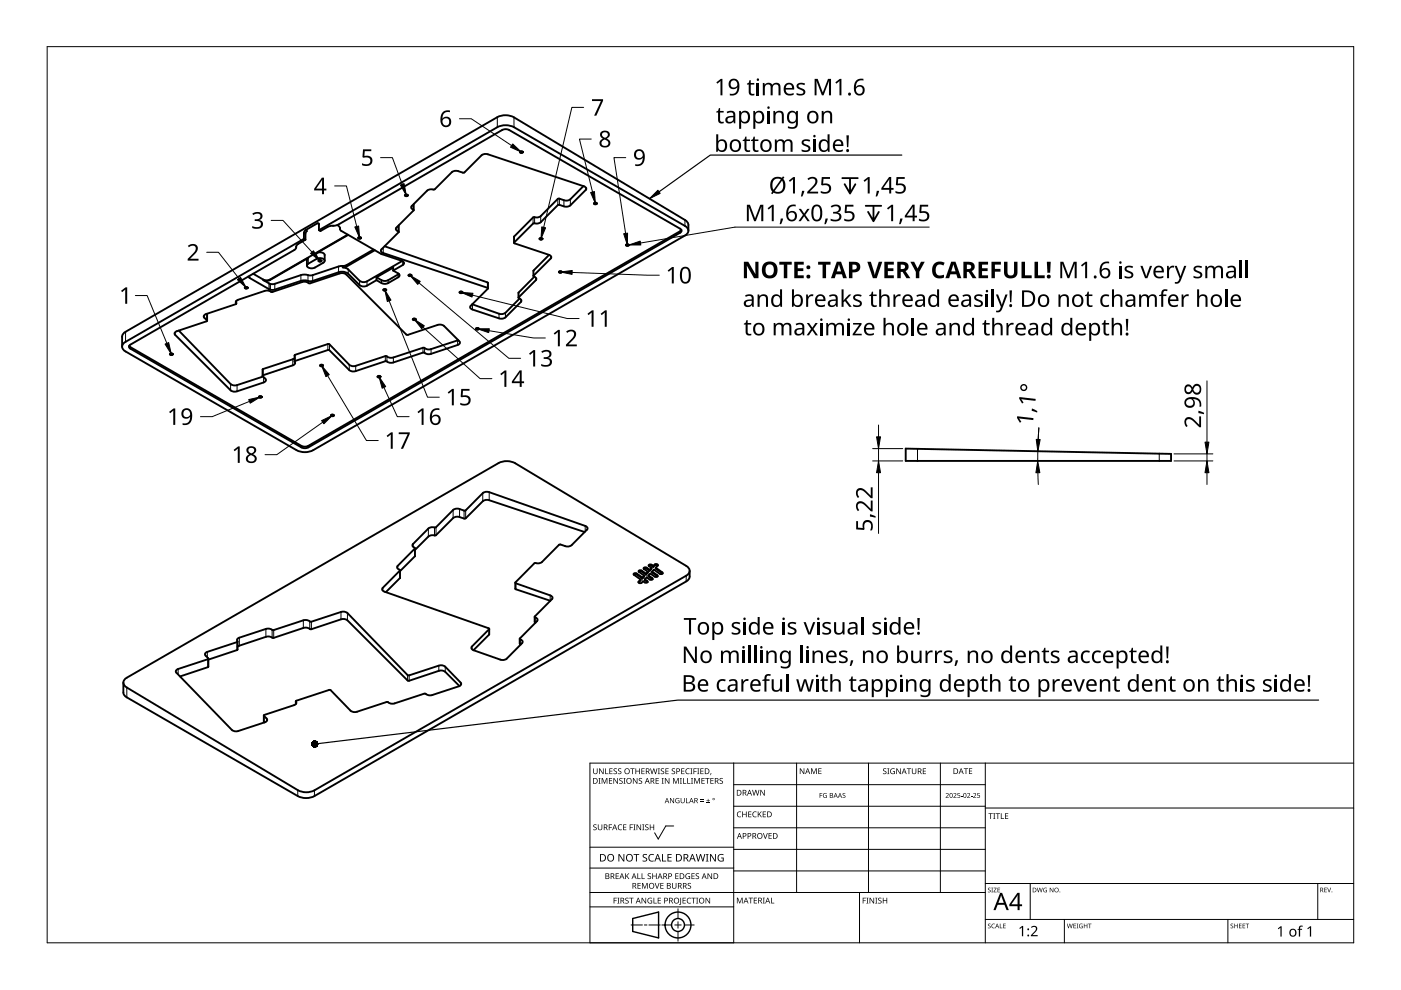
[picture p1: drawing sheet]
<svg xmlns="http://www.w3.org/2000/svg" width="297mm" height="210mm" viewBox="0 0 297 210" stroke-linecap="round" stroke-linejoin="round" font-family="sans-serif">
<g fill="none" stroke="#000" stroke-width=".4">
<path d="M110.3 32.1l.6 .2-.3 .1-.4-.1zM123.7 39.5l-3 2.9-.8 .1-1.5-.4-3.8 3.7-.5 .3h-1.1l-4 4v1.4M52.7 58.6l.3 .4 4.3 2.4M64.4 50.6l.4 .2M65.1 49l-.3 .4v1.4M65.2 56l1.9-1.1 .7-.2a.77 .77 0 0 1 1 .7l-2 1.3-.7 .2a.77 .77 0 0 1-1-.7zM67.6 55.2l.6 .1-.6 .1zM67.6 47.5h.1M67.6 48.8l.3 .2 1.8-1 2-.4 34.8-20 .7-.2 .8 .2 36.2 20.9 .3 .4-.3 .4-78.8 45.6-.8 .1-.7-.1-36.3-21-.3-.4 .3-.4 34.8-20.1 .3-.4 .3-.7 1.8-1.1M67.6 48.8l37.8-21.8a3.9 3.9 0 0 1 3.6 0l36.2 20.9a1.08 1.08 0 0 1 .8 1 1.08 1.08 0 0 1-.8 1l-78.8 45.5a3.9 3.9 0 0 1-3.5 0l-36.3-20.9a1.08 1.08 0 0 1-.7-1 1.08 1.08 0 0 1 .7-1l37.8-21.9M67.6 47.6v1.2M67.6 47.6l-.1-.3-.2 .1-2.6 1.5-.3 .5v1.2"/>
<path d="M71.5 47.7a1.01 1.01 0 0 1 .6 1l8.6 5.1 4.5 1.5 .4 .3-.1 .5-2.1 1.3M72.1 48.3v.3M73.7 49.7l-16.7 9.7h-1l-2.3-1.4M73.8 49.8l-6.7 3.9 .7-.2a.88 .88 0 0 1 1 .6v1.2M76 50.3l.6 .1-.4 .2h-.2zM79.2 52.9l-6 3.4-1.4 .2-5.5 1.8h-2.3l-6.1 1.9-.8-.1-1.3-.7 .7 .1 .7-.1 8.2-4.7-.3 .4v1.2M79.5 53.1l-6 3.4-.8 .2 .6 .1 .5 .3 2.7 2.6 .9 .1 7.9-4.5M79.8 59.4l-2.2 1.3h-.8l-.6-.3-2.6-2.5-1.3-.3-6.2 2-2.1-.1-5.7 1.9h-1M79.8 58.8v.6M81.5 52.2l21.8 7.7 .2 .1v1.1M83.4 57.4l1.2 .7 .1 .3-.1 .3-2.7 1.5-.8-.1-1.3-.7M83.4 57.4v-.6l-3.6 2"/>
<path d="M84.5 47.8v1.4M84.6 58.1l-2.7 1.5-.8-.1-1.3-.7M85.9 41.3l.6 .1-.6 .1zM86.7 58.2l.5 .2-.5 .1zM87.7 43.3v1.3M109.1 51.6l7.3 2.4 .4 .3v.5l-3.7 3.7a.76 .76 0 0 1 .5 .9l-3.7 3.7a.77 .77 0 0 1 .5 .9l-3.2 3.3-.6 .2h-.8l-5.9-2-.2-.4 .1-.3 3.6-3.7-22.4-7.6-.2-.3 .1-.3 3.6-3.7a.77 .77 0 0 1-.4-.9l3.6-3.7a.73 .73 0 0 1-.4-.9l3.3-3.3 .5-.2 1.1-.1 3.6-3.6 .9-.3 1.7 .4 3.7-3.7 .5-.2h.9l20.3 6.8 .4 .3v.5l-3.5 3.4-.8 .1-1.5-.4-3.8 3.7-.5 .3h-1.1l-4 4 .1 .2M113.3 58.7l-3.3 3.3-.1 1.1M114.5 50.5l.5 .1-.3 .2h-.2zM116.4 54l-3.3 3.4v1.1M118.6 57.5l.5 .2-.5 .1zM126 43l.5 .1-.5 .2zM132.8 51.8l.5 .2-.3 .1h-.2z"/>
<path d="M144.5 48.8l-79.6 45.9-1-.2-36.5-21.2M146 48.9v-1.2a1.29 1.29 0 0 0-.8-1.1l-36.2-21.7a3.8 3.8 0 0 0-3.6-.1l-78.8 45.5a1.17 1.17 0 0 0-.7 1.1v2.1M36.1 75l.5 .1-.3 .2-.2-.1zM37.1 70.5l.4-.3 6.4-2.1-.7-1 .5-.5 6.4-2.2a.63 .63 0 0 1 .4-.8l5.6-1.9a2.06 2.06 0 0 1 1.6 .2l6.3-2.1a2 2 0 0 1 1.7 .3l6.3-2.1h1.2l12.9 12.9 .4 .1 6.3-2.1h.8l.5 .2 3.4 3.4v.3l-.5 .3-5.6 1.9a2 2 0 0 1-1.7-.3l-6.3 2.2a2 2 0 0 1-1.6-.3l-6.4 2.1h-.8l-.5-.2-4.5-4.3-7.1 2.4a.63 .63 0 0 1-.4 .9l-6.4 2.1 .7 1-.5 .5-5.6 1.9h-.9l-.5-.2-11.8-11.8zM37.9 70.1l11.2 11.5 1 .1 5.7-1.9M43.9 66.5v1.5M50.1 63.8v.6M52 60.9l.5 .1-.3 .2-.3-.2zM57.3 61.4h.1M62.5 75.9l-6.7 2.3-.1 .2v1.3M68 77.4l.5 .1-.5 .1zM80.1 79.7l.6 .2-.3 .1h-.3z"/>
<path d="M81.4 61.3l.5 .2-.5 .1zM87.6 67.6l.5 .1-.5 .1zM97.1 72.1l-5.7 1.9a1.98 1.98 0 0 1-1.7-.3l-6.3 2.1a1.98 1.98 0 0 1-1.6-.3l-6.4 2.1h-.8l-.5-.3-4.5-4.4-7 2.3-.1 .1v1.4M97.5 61.9l.6 .1-.6 .1zM101 69.6l.5 .1-.5 .1zM110.2 63.3l-3 3-.6 .3-.8-.1-5.7-2M55 84l.5 .2-.5 .1zM70.2 87.9l.6 .2-.6 .1zM192 95.1l56.3 1.1v1.5h-56.3zM88 116.2v1.7l-3.2 3.2M124 112.8l-20.3-6.7-.8-.1-.5 .3-3.8 3.6-1.7-.3-.8 .2-3.7 3.7h-1.1l-.5 .3-2.8 2.8M137.6 120l.4-.1 .5 .3"/>
<path d="M138.5 120l-.5-.3-.4 .1-.1 .2 .6 .4M138.5 120v.2M139.5 119.9l-.5 .5M139.5 119.9l-.1-.2-.3-.1-.6 .4M139.5 119.9l-.6-.1-.4 .4M44.2 139.7l-.1 1.7-5.9 2M50.4 137.1l6-2.1a2.06 2.06 0 0 1 1.6 .3l6.3-2.2a2 2 0 0 1 1.7 .3l6.3-2.1 1.1 .1 13 12.9h.4l6.2-2.1h.9l.5 .2 3 3.1M50.4 136l-.1 1.8-6.1 2.1M84.8 120.9v1.6l-3 3M103.7 133.3v1.3l-3.3 3.3M109.3 123.5v1.3l.1 .1 7.3 2.5M110.2 135.4v1.1l.2 .1"/>
<path d="M110.2 135.4a.79 .79 0 0 1 .5 1l-3.3 3.3-.5 .2h-.8l-5.7-2a.53 .53 0 0 1-.4-.7l3.7-3.9-22.2-7.9a.53 .53 0 0 1-.4-.6l3.7-3.9a.79 .79 0 0 1-.5-.9l3.7-3.7a.75 .75 0 0 1-.4-1l3.2-3.2 .6-.3h1l3.7-3.7 .8-.3 1.7 .5 3.8-3.7 .5-.3 .8 .1 20.4 7.1a.53 .53 0 0 1 .4 .7l-3.5 3.5-.9 .2-1.3-.5-.3 .1-3.6 3.7-.5 .2h-1.1l-4 4.1 .1 .2 7.3 2.5a.53 .53 0 0 1 .4 .7l-3.7 3.8a.79 .79 0 0 1 .4 1l-3.6 3.7M113.4 130.8v1.1l.2 .1M116.7 127.4h.1M134.4 121.8l.5-.1 1.3 1M135.4 121.2l.5-.1 1.1 .7M135.8 122.9v.2l-.4 .4M136.2 122.5l-1.3-1-.5 .1v.3l1.4 1M136.2 122.5v.2M136.5 120.6l.5-.1 .7 .5M136.6 122l-.4 .5M136.6 122l-.4 .7M136.7 122.8l.6 .5v.2h-.5l-.5-.3-.4 .4h-.4l-.1-.2 .4-.5"/>
<path d="M136.7 122.8v.2l.6 .4M137 121.6l-1.1-.7-.5 .1 .1 .3 1.1 .7M137 121.6v.2M137.4 121.2l-.4 .4M137.4 121.2l-.4 .6M137.5 122l.8 .6v.2l-.4 .1-.8-.5-.4 .4M137.5 122v.2l.9 .6M137.7 120.8l-.7-.5-.5 .1v.2l.9 .6M137.7 120.8v.2M138.1 120.4l-.4 .4M138.1 120.4l-.4 .6M138.3 121.2v.2l1.1 .8"/>
<path d="M138.3 121.2l1.1 .8v.2l-.5 .1-1-.7-.4 .4M139 120.4l1.4 1 .1 .2-.5 .1-1.4-.9-.3 .4M139 120.4v.2l1.5 1M146.2 121v1.3a1.25 1.25 0 0 1-.7 1l-78.8 45.5a3.9 3.9 0 0 1-3.6 0l-36.2-20.9a1.25 1.25 0 0 1-.7-1.1v-2.1M26.6 143.9l79.1-45.7a3.8 3.8 0 0 1 3.5 0l36.3 21.8a1.11 1.11 0 0 1 .7 1 1.11 1.11 0 0 1-.7 1.1l-78.8 45.5a3.8 3.8 0 0 1-3.6-.1l-36.2-21.7a1.08 1.08 0 0 1-.3-1.9zM37.3 142.1l.5-.3 6.3-2.1-.6-.8a.52 .52 0 0 1 .5-.7l6.3-2.1a.64 .64 0 0 1 .4-.9l5.7-1.8a2.04 2.04 0 0 1 1.6 .2l6.3-2.1a1.98 1.98 0 0 1 1.7 .3l6.3-2h1.1l13 13.3 .4 .1 6.2-2.1h.9l.5 .3 3.4 3.5a.52 .52 0 0 1-.5 .6l-5.6 1.9a1.98 1.98 0 0 1-1.7-.3l-6.3 2a1.98 1.98 0 0 1-1.7-.3l-6.3 2.1h-.9l-.5-.2-4.4-4.4-7.1 2.3a.64 .64 0 0 1-.5 .9l-6.3 2.1 .6 .9a.52 .52 0 0 1-.4 .6l-5.7 1.9-1.1-.1-12-12.3zM55.9 151.7l.2 1.5M62.7 148.7v.6"/>
</g>
<g fill="none" stroke="#000" stroke-width=".21">
<path d="M105.4 24.8v2.2M109 24.9v2.1M124.2 39.7v.6M53 58.5v.5M55.8 59.3v.1M57.2 59.3v.1M63.8 58.3v1.3M64.4 49.4l.4 .2M64.8 48.8l.3 .2M65.3 58.3v1.3M65.4 54.7v1.2M66.3 58.3v1.3"/>
<path d="M67.1 53.7v1.2M67.3 47.4l.3 .1M71.8 56.5v1.2M72.1 48.4v.1M72.7 56.4v.3M73.5 56.2v.3M73.8 57.1v.9M76.2 59.5v.9M77.8 59.7v.9M80.9 59.4v.6M81.3 52.5v1.2M82.3 59.4v.6"/>
<path d="M84.4 47.9v1.1M84.4 58.2v.6M85.4 55.4v.8M87.6 43.4v1M103.3 59.9v1.1M109 50.1v1.3M113 46.1v1.3M113.1 57.4v1M113.3 46v1.3M113.6 58.9v.5M114.6 45.8v1.3M116.8 54.2v.6"/>
<path d="M118.3 42.2v1.3M118.6 42.1v1.3M119.6 42.5v1.3M120.9 42.3v1.2M144.2 49v.3M145.2 46.6v1.3M26.6 70.3v2.2M27.6 73.6v.3M37.1 70.4v.6M43.3 66.8v.6M43.9 66.5v1.4M50.1 63.8v.5"/>
<path d="M55.8 78.2v1.4M55.9 79.9v1.2M57 60.1v1.2M57.3 60.2v1.2M58.3 60.2v1.2M62.1 76.2v1.3M62.6 75.2v1.3M69.5 72.9v1.3M69.9 73v1.3M74.1 77.3v1.2M75.4 77.6v1.1M81.7 75.5v1.1"/>
<path d="M82 75.6v1M83.4 75.8v1.1M89.7 73.7v1.1M90 73.8v1M91.4 74v1M97 72.2v.9M100.2 64.5v1.1M105.8 66.5v1M107.2 66.3v1M110 62v1.1M110.4 63.5v.5M48.9 81.4v1.4"/>
<path d="M50.3 81.7v1.3M63.9 94.5v.4M65.4 94.5v.4M194.5 95.2v2.5M245.8 96.2v1.5M84.3 120v.6M87.6 115.3v.6M87.9 116.3v1.7M90.8 112.1v1.7M92.1 111.8v1.7M92.4 111.8v1.7M96.1 108.1v1.7"/>
<path d="M97.4 107.9v1.7M98.4 108.3v1.6M98.7 108.2v1.7M102.4 104.6v1.7M103.7 104.4v1.7M124.1 111.5v1.2M138.2 119.8v.2M138.8 119.7v.2M44 138.2v1.2M44.1 139.8v1.7M50.2 136.1v1.7M50.7 135.2v1.7"/>
<path d="M56.4 133.4v1.6M57.7 133.5v1.7M58 133.6v1.6M64.3 131.5v1.6M65.7 131.8v1.6M66 131.8v1.6M72.3 129.8v1.5M73.7 130v1.5M81.2 124.6v.6M84.8 121v1.6M100.1 137.1v.6M103.7 133.4v1.2"/>
<path d="M109.4 123.7v1.2M110.3 135.6v1M113.5 130.9v1.1M116.7 126.2v1.2M135 121.6v.2M135.4 123.3v.2M136.1 121l-.1 .2M137.1 120.4v.2M137.2 123.2v.2M138.3 122.6v.2M139.4 122v.2M140.4 121.4v.2"/>
<path d="M145.5 122.1v1.2M26.9 145.8v2.1M37.8 141.8v1.2M56 151.8v1.3M56.5 152.3v.6M62.7 148.8v.5M86.4 143.1v1.2M86.8 143.2v1.1M93 141.1v1.1M94.4 141.4v1M97.7 144.7v.6M63.1 167.5v1.3"/>
<path d="M66.7 167.6v1.2"/>
</g>
<g fill="none" stroke="#000" stroke-width=".21">
<path d="M110.2 32.1l.4-.1 .3 .1a.35 .35 0 0 1-.3 .4 .35 .35 0 0 1-.4-.4zM67.5 55.2l.3-.1 .4 .1a.35 .35 0 0 1-.4 .3 .35 .35 0 0 1-.3-.3zM75.9 50.3l.3-.1 .4 .1a.35 .35 0 0 1-.4 .4 .35 .35 0 0 1-.3-.4zM85.8 41.3l.4-.1 .3 .1a.35 .35 0 0 1-.3 .3 .35 .35 0 0 1-.4-.3zM86.6 58.3l.3-.2 .4 .2a.35 .35 0 0 1-.4 .3 .35 .35 0 0 1-.3-.3zM114.4 50.5l.3-.1 .3 .1a.35 .35 0 0 1-.3 .4 .35 .35 0 0 1-.3-.4zM118.5 57.6l.3-.2 .4 .2a.35 .35 0 0 1-.4 .3 .35 .35 0 0 1-.3-.3zM125.9 43l.3-.1 .4 .1a.35 .35 0 0 1-.4 .4 .35 .35 0 0 1-.3-.4zM132.7 51.8l.3-.1 .4 .1a.35 .35 0 0 1-.4 .4 .35 .35 0 0 1-.3-.4zM36 75l.3-.1 .4 .1a.35 .35 0 0 1-.4 .3 .35 .35 0 0 1-.3-.3zM51.9 60.9l.3-.1 .4 .1a.35 .35 0 0 1-.4 .3 .35 .35 0 0 1-.3-.3zM67.8 77.4l.4-.1 .3 .1a.35 .35 0 0 1-.3 .3 .35 .35 0 0 1-.4-.3z"/>
<path d="M80 79.8l.4-.2 .3 .2a.35 .35 0 0 1-.3 .3 .35 .35 0 0 1-.4-.3zM81.2 61.3l.4-.1 .3 .1a.35 .35 0 0 1-.3 .4 .35 .35 0 0 1-.4-.4zM87.5 67.6l.3-.1 .4 .1a.35 .35 0 0 1-.4 .3 .35 .35 0 0 1-.3-.3zM97.4 61.9l.3-.1 .4 .1a.35 .35 0 0 1-.4 .3 .35 .35 0 0 1-.3-.3zM100.9 69.6l.3-.1 .4 .1a.35 .35 0 0 1-.4 .3 .35 .35 0 0 1-.3-.3zM54.9 84l.3-.1 .3 .1a.35 .35 0 0 1-.3 .4 .35 .35 0 0 1-.3-.4zM70.1 88l.4-.2 .3 .2a.35 .35 0 0 1-.3 .3 .35 .35 0 0 1-.4-.3z"/>
</g>
<path d="M10 9.9h277v190h-277z" fill="none" stroke="#000" stroke-width=".21"/>
<g fill="none" stroke="#000" stroke-width=".21">
<path d="M125.1 179.6h30.5M142.8 175.1h-1.6l-1.6 2.8-.8-1.3M155.6 161.8v38.1h-30.5v-38.1h161.9M155.6 166.4h53.3M155.6 170.9h53.3M155.6 175.5h53.3M168.9 161.8v27.4M184.1 161.8v27.4M199.4 161.8v27.4M208.9 161.8v38.1M208.9 171.3h78.1M125.1 192.3h30.5"/>
<path d="M125.1 189.2h83.8M125.1 184h30.5M133.8 196.1h2.4M136.6 196.1h.6M137.6 196.1h2.4M140.3 196.1h2.1M143.1 196.1h1.3M143.7 192.7v2M143.7 195.4v1.4M143.7 197.5v2M145.1 196.1h2.1M155.6 180.1h53.3"/>
<path d="M155.6 184.7h53.3M182.2 189.2v10.7M208.9 194.9h78.1M208.9 187.3h78.1M218.4 187.3v7.6M225.7 194.9v5M260.3 194.9v5M279.4 187.3v7.6"/>
</g>
<g fill="#000">
<path d="M125.8 174.9l.5-.1h.2l-.1 .2a.25 .25 0 0 0-.3-.1 .25 .25 0 0 0 0 .4 .4 .4 0 0 1 .4 .3 .4 .4 0 0 1-.2 .5 .4 .4 0 0 1-.5-.3v.1a.27 .27 0 0 0 .5 0 .27 .27 0 0 0-.1-.4l-.4-.2zM125.8 162.9h.1v.8a.32 .32 0 0 0 .3 .3 .32 .32 0 0 0 .3-.3v-.8h.2v.8a.47 .47 0 0 1-.5 .4 .47 .47 0 0 1-.4-.4zM126.9 165h.4l-.1 .1v1l.1 .1h-.4l.1-.1v-1zM126.8 174.8h.1v.8a.32 .32 0 0 0 .3 .3 .32 .32 0 0 0 .3-.3v-.8h.2v.8a.47 .47 0 0 1-.5 .4 .47 .47 0 0 1-.4-.4zM127 162.9h.2l.6 1v-1h.2v1.2h-.2l-.7-1 .1 1h-.2zM127.6 165h.2l.4 1 .4-1h.2v1.2h-.2v-1.1l-.4 1.1h-.1l-.4-1.1v1.1h-.1zM128.3 162.9h.2v1.1h.5v.1h-.7zM129.1 174.8h.7v.1h-.6v.5h.5v.1h-.5v.5h-.1zM129.1 165h.7v.1h-.5v.4h.5v.1h-.5v.4h.5v.2h-.7zM129.2 162.9h.7v.1h-.5v.4h.4v.2h-.4v.4h.5v.1h-.7zM130.1 163l.5-.1 .2 .1v.1a.25 .25 0 0 0-.4-.1 .25 .25 0 0 0 0 .4 .4 .4 0 0 1 .4 .3 .4 .4 0 0 1-.2 .5 .4 .4 0 0 1-.5-.3v.1a.27 .27 0 0 0 .5 0 .27 .27 0 0 0-.1-.4l-.4-.2zM130.1 165h.1l.7 1v-1h.1v1.2h-.2l-.6-1v1h-.1z"/>
<path d="M131.1 175l.5-.2 .3 .1-.1 .1a.49 .49 0 0 0-.7 .4 .49 .49 0 0 0 .8 .4 .57 .57 0 0 1-.8 0 .57 .57 0 0 1 0-.8zM131.1 163l.4-.1 .2 .1v.1a.25 .25 0 0 0-.4-.1 .25 .25 0 0 0 0 .4 .4 .4 0 0 1 .5 .3 .4 .4 0 0 1-.3 .5 .4 .4 0 0 1-.5-.3l.1 .1a.27 .27 0 0 0 .4 0 .27 .27 0 0 0-.1-.4l-.3-.2zM131.3 165.1l.5-.2 .2 .1v.1a.25 .25 0 0 0-.4-.1 .25 .25 0 0 0 0 .4 .4 .4 0 0 1 .4 .3 .4 .4 0 0 1-.2 .5 .4 .4 0 0 1-.5-.2h.1a.27 .27 0 0 0 .4 .1 .27 .27 0 0 0-.1-.4l-.4-.3zM132.2 165h.4l-.1 .1v1l.1 .1h-.4l.1-.1v-1zM132.1 174.8h.7v.1h-.5v.4h.5v.1h-.5v.5h.5v.1h-.7zM133.5 174.8h.7v.1h-.5v.5h.5v.1h-.5v.5h-.2zM133.6 162.9h.9v.1h-.3v1.1h-.2v-1.1h-.4zM134.3 174.8h.4l-.1 .1v1l.1 .1h-.4l.1-.1v-1zM134.2 165h.2l.6 1v-1h.2v1.2h-.2l-.7-1v1h-.1zM134.7 162.9h.2v.5h.6v-.5h.2v1.2h-.2v-.5h-.6v.5h-.2zM135 174.8h.1l.7 1v-1h.1v1.2h-.2l-.6-1v1h-.1zM135.5 165.1l.4-.2 .2 .1v.1a.25 .25 0 0 0-.4-.1 .25 .25 0 0 0 0 .4 .4 .4 0 0 1 .5 .3 .4 .4 0 0 1-.3 .5 .4 .4 0 0 1-.5-.2h.1a.27 .27 0 0 0 .4 .1 .27 .27 0 0 0-.1-.4l-.3-.3z"/>
<path d="M136.2 174.8h.4l-.1 .1v1l.1 .1h-.4l.1-.1v-1zM136 162.9h.7v.1h-.6v.4h.5v.2h-.5v.4h.6v.1h-.7zM136.8 174.9l.4-.1h.3l-.1 .2a.25 .25 0 0 0-.3-.1 .25 .25 0 0 0 0 .4 .4 .4 0 0 1 .4 .3 .4 .4 0 0 1-.3 .5 .4 .4 0 0 1-.4-.3v.1a.27 .27 0 0 0 .5 0 .27 .27 0 0 0-.1-.4l-.4-.2zM137.8 174.8h.1v.5h.6v-.5h.2v1.2h-.2v-.6h-.6v.6h-.1zM137.8 162.9h.2l.3 1 .2-1h.2l.3 1 .2-1h.2l-.3 1.2h-.2l-.3-1-.3 1h-.1zM139 165h.7v.1h-.5v.4h.4v.1h-.4v.4h.5v.2h-.7zM139.5 162.9h.4l-.1 .1v1l.1 .1h-.4l.1-.1v-1zM140.3 165h.4l-.1 .1v1l.1 .1h-.4l.1-.1v-1zM140.1 163l.5-.1 .2 .1v.1a.25 .25 0 0 0-.4-.1 .25 .25 0 0 0 0 .4 .4 .4 0 0 1 .4 .3 .4 .4 0 0 1-.2 .5 .4 .4 0 0 1-.5-.3l.1 .1a.27 .27 0 0 0 .4 0 .27 .27 0 0 0-.1-.4l-.4-.2zM141.1 162.9h.7v.1h-.6v.4h.5v.2h-.5v.4h.6v.1h-.7zM141 165h.1l.7 1v-1h.1v1.2h-.2l-.6-1v1h-.1zM142.1 169.2h.1l.6 .9v-.9h.1v1.1h-.1l-.6-.9v.9h-.1z"/>
<path d="M142.5 163l.4-.1 .2 .1v.1a.25 .25 0 0 0-.4-.1 .25 .25 0 0 0 0 .4 .4 .4 0 0 1 .4 .3 .4 .4 0 0 1-.2 .5 .4 .4 0 0 1-.5-.3l.1 .1a.27 .27 0 0 0 .4 0 .27 .27 0 0 0-.1-.4l-.4-.2zM142.7 165h.2l.4 1 .4-1h.2v1.2h-.1v-1.1l-.4 1.1h-.2l-.4-1.1v1.1h-.1zM143.3 169.3l.5-.1 .3 .1-.1 .1a.45 .45 0 0 0-.7 .3 .45 .45 0 0 0 .6 .5v-.4h-.2v-.1h.4v.6a.6 .6 0 0 1-.8-.2 .6 .6 0 0 1 0-.8zM144.1 165h.5l-.2 .1v1l.2 .1h-.5l.2-.1v-1zM144.8 165h.2v1h.5v.2h-.7zM144.4 162.9h.7v.1h-.5v.4h.5v.2h-.5v.4h.5v.1h-.7zM144.3 169.2h.2v.7a.28 .28 0 0 0 .2 .3 .28 .28 0 0 0 .3-.3v-.7h.2v.7a.42 .42 0 0 1-.5 .4 .42 .42 0 0 1-.4-.4zM145.4 169.2h.2v1h.5v.1h-.7zM145.7 165h.2v1h.5v.2h-.7zM145.5 163.1l.4-.2 .3 .1v.1a.49 .49 0 0 0-.7 .4 .49 .49 0 0 0 .7 .5 .57 .57 0 0 1-.8-.1 .57 .57 0 0 1 0-.8zM146.4 162.9h.4l-.1 .1v1l.1 .1h-.4l.1-.1v-1zM146.5 165h.4l-.1 .1v1l.1 .1h-.4l.1-.1v-1z"/>
<path d="M147 162.9h.7v.1h-.5v.5h.5v.1h-.5v.5h-.2zM147.2 165h.2l.4 1 .4-1h.2v1.2h-.2l.1-1.1-.5 1.1h-.1l-.4-1.1v1.1h-.1zM147.8 162.9h.5l-.2 .1v1l.2 .1h-.5l.2-.1v-1zM148.5 169.9h.7v.1h-.7zM148.5 169.5h.7v.2h-.7zM148.5 162.9h.7v.1h-.6v.4h.5v.2h-.5v.4h.6v.1h-.7zM148.7 165h.7v.1h-.5v.4h.5v.1h-.5v.4h.5v.2h-.7zM149.8 170.2h.7v.1h-.7zM149.5 165h.9v.1h-.3v1.1h-.2v-1.1h-.4zM150.1 169.4l.1 .3h.3l-.3 .1v.3l-.1-.3h-.3l.3-.1zM150.7 163.9h.1l-.2 .4zM150.6 165h.7v.1h-.5v.4h.5v.1h-.5v.4h.5v.2h-.7z"/>
<path d="M152.6 165.1l.4-.2 .3 .1-.1 .1a.25 .25 0 0 0-.4-.1 .25 .25 0 0 0 0 .4 .4 .4 0 0 1 .5 .3 .4 .4 0 0 1-.3 .5 .4 .4 0 0 1-.5-.2h.1a.27 .27 0 0 0 .5 .1 .27 .27 0 0 0-.1-.4l-.4-.3zM156.4 172.2l.4-.2 .4 .1-.1 .1a.49 .49 0 0 0-.7 .5 .49 .49 0 0 0 .7 .4 .57 .57 0 0 1-.8 0 .57 .57 0 0 1 0-.8zM157.4 172.1h.1v.5h.7v-.5h.1v1.2h-.1v-.6h-.7v.6h-.1zM158.6 172.1h.7v.1h-.5v.4h.5v.1h-.5v.4h.5v.2h-.7zM159.7 172.2l.4-.2 .3 .1v.1a.49 .49 0 0 0-.7 .5 .49 .49 0 0 0 .7 .4 .57 .57 0 0 1-.8 0 .57 .57 0 0 1 0-.8zM159.5 167.5h.1l.3 1 .3-1h.1l.3 1 .3-1h.1l-.3 1.2h-.2l-.3-1.1-.3 1.1h-.1zM160.7 172.1h.1v.6l.5-.6h.2l-.5 .5 .5 .7h-.1l-.5-.6-.1 .6h-.1zM161.8 176.6h.1l.4 1.1 .3-1.1h.2l-.5 1.2h-.1zM161.2 167.5h.2l.6 1v-1h.2v1.2h-.2l-.7-1v1h-.1zM161.7 172.1h.7v.1h-.5v.4h.5v.1h-.5v.4h.5v.2h-.7zM162.9 176.6h.7v.2h-.5v.3h.5v.2h-.5v.4h.5v.1h-.7zM169.6 162.9h.2l.6 1v-1h.1v1.2h-.1l-.7-1v1h-.1z"/>
<path d="M172 162.9h.2l.4 1 .3-1h.3v1.2h-.2v-1l-.4 1h-.1l-.4-1.1v1.1h-.1zM173.8 168.1h.6v.2h-.5v.3h.4v.1h-.4v.5h-.1zM173.5 162.9h.7v.1h-.5v.4h.4v.1h-.4v.5h.5v.1h-.7zM174.6 168.3l.4-.2 .3 .1-.1 .1a.42 .42 0 0 0-.6 .4 .42 .42 0 0 0 .6 .3v-.3l-.2-.1h.3v.5a.56 .56 0 0 1-.7-.1 .56 .56 0 0 1 0-.7zM178.7 168.2l.3-.1 .2 .1v.1a.25 .25 0 0 0-.3-.1 .25 .25 0 0 0-.1 .4 .25 .25 0 0 0 .3 .1 .32 .32 0 0 1 0 .5 .32 .32 0 0 1-.5-.2 .25 .25 0 0 0 .4 .1 .25 .25 0 0 0 0-.3l-.3-.3zM187.3 163l.4-.1 .2 .1v.1a.25 .25 0 0 0-.4-.1 .25 .25 0 0 0 0 .4 .4 .4 0 0 1 .5 .3 .4 .4 0 0 1-.3 .5 .4 .4 0 0 1-.5-.3l.1 .1a.27 .27 0 0 0 .4 0 .27 .27 0 0 0-.1-.4l-.3-.2zM188.1 162.9h.5l-.2 .1v1l.2 .1h-.5l.2-.1v-1zM188.9 163.1l.5-.2 .3 .1v.1a.5 .5 0 0 0-.8 .4 .5 .5 0 0 0 .7 .5v-.4h-.3v-.1h.4v.6a.66 .66 0 0 1-.8-.1 .66 .66 0 0 1 0-.9zM190 162.9h.2l.7 1-.1-1h.2v1.2h-.2l-.6-1v1h-.2zM192.3 162.9h.9v.1h-.4v1.1h-.2v-1.1h-.3zM193.3 162.9h.2v.8a.32 .32 0 0 0 .3 .3 .32 .32 0 0 0 .3-.3v-.8h.2v.8a.47 .47 0 0 1-.5 .4 .47 .47 0 0 1-.5-.4zM195.7 162.9h.6v.1h-.5v.4h.5v.2h-.5v.4h.5v.1h-.6z"/>
<path d="M200.5 168.3a.37 .37 0 0 1 .6 0 .37 .37 0 0 1-.2 .5l-.2 .3h.5v.1h-.7l.3-.4a.27 .27 0 0 0 .2-.4 .27 .27 0 0 0-.4-.1zM202.1 168.3a.37 .37 0 0 1 .6 0 .37 .37 0 0 1-.2 .5l-.2 .3h.5v.1h-.7l.3-.4a.27 .27 0 0 0 .3-.4 .27 .27 0 0 0-.5-.1zM203 168.1h.5v.2h-.4v.3a.34 .34 0 0 1 .5 .1 .34 .34 0 0 1-.2 .5 .34 .34 0 0 1-.4-.2 .29 .29 0 0 0 .4 .1 .29 .29 0 0 0 0-.5 .29 .29 0 0 0-.4 0zM203.8 168.7h.3v.1h-.3zM204.3 162.9h1v.1h-.4v1.1h-.2v-1.1h-.4zM205.1 168.3a.37 .37 0 0 1 .5 0 .37 .37 0 0 1-.2 .5l-.2 .3h.5v.1h-.7l.3-.4a.27 .27 0 0 0 .3-.4 .27 .27 0 0 0-.4-.1zM205.8 168.7h.4v.1h-.4zM205.4 162.9h.7v.1h-.5v.4h.5v.1h-.5v.5h.5v.1h-.7zM206.3 168.3a.37 .37 0 0 1 .6 0 .37 .37 0 0 1-.2 .5l-.2 .3h.5v.1h-.7l.3-.4a.27 .27 0 0 0 .3-.4 .27 .27 0 0 0-.5-.1zM207.2 168.1h.5v.2h-.4v.3a.34 .34 0 0 1 .5 .1 .34 .34 0 0 1-.2 .5 .34 .34 0 0 1-.4-.2 .29 .29 0 0 0 .4 .1 .29 .29 0 0 0 0-.5 .29 .29 0 0 0-.4 0zM209.6 172.4h.9v.2h-.4v1h-.1v-1h-.4zM210.6 172.4h.4l-.1 .1v1l.1 .1h-.4l.1-.1v-1z"/>
<path d="M211.1 172.4h.9v.2h-.4v1h-.1v-1h-.4zM212.2 172.4h.2v1.1h.5v.1h-.7zM213.1 172.4h.7v.2h-.6v.3h.5v.2h-.5v.4h.6v.1h-.7zM130.1 190.3h.7v.2h-.5v.4h.4v.1h-.4v.6h-.2zM130.5 185.2h.7v.1h-.5v.4h.5v.1h-.5v.4h.5v.2h-.7zM130.9 190.3h.4l-.1 .2v.9l.1 .2h-.4l.1-.2v-.9zM131.1 181.1h.3l.8 1.3v-1.3h.2v1.6h-.3l-.8-1.4v1.4h-.2zM132.6 190.5l.4-.2 .3 .1-.1 .1a.25 .25 0 0 0-.4-.1 .25 .25 0 0 0 0 .4 .4 .4 0 0 1 .5 .3 .4 .4 0 0 1-.3 .5 .4 .4 0 0 1-.5-.2h.1a.27 .27 0 0 0 .5 .1 .27 .27 0 0 0-.1-.5l-.4-.2zM132.6 185.2h.1v.6l.6-.6h.1l-.5 .5 .5 .7h-.1l-.5-.6-.1 .6h-.1zM133.4 190.3h.9v.2h-.4v1.1h-.1v-1.1h-.4zM134.3 181.1h1.2v.2h-.5v1.4h-.2v-1.4h-.5zM135.1 185.2h.2v1h.5v.2h-.7z"/>
<path d="M135.2 187.2h.6v.1h-.5v.4h.5v.2h-.5v.4h.5v.1h-.6zM136 185.2h.2v1h.5v.2h-.7zM136.1 187.2h.2l.4 1 .4-1h.2v1.2h-.1v-1l-.4 1h-.2l-.4-1 .1 1h-.2zM136 190.3h.2l.7 1.1-.1-1.1h.2v1.3h-.2l-.6-1v1h-.2zM136.3 181.2l.3-.1h.6l-.2 .2a.33 .33 0 0 0-.5 .1 .33 .33 0 0 0 .4 .4 .49 .49 0 0 1 .3 .7 .49 .49 0 0 1-.8 .2l-.2-.1v-.2l.3 .1a.35 .35 0 0 0 .5-.2 .35 .35 0 0 0-.4-.4l-.3-.3zM137.4 190.5l.6-.2 .3 .1-.1 .1a.5 .5 0 0 0-.8 .4 .5 .5 0 0 0 .7 .5v-.3h-.3v-.2h.5v.6a.66 .66 0 0 1-.9-.1 .66 .66 0 0 1 0-.9zM137.4 185.3l.4-.2 .2 .1v.1a.25 .25 0 0 0-.4-.1 .25 .25 0 0 0 0 .4 .4 .4 0 0 1 .4 .3 .4 .4 0 0 1-.2 .5 .4 .4 0 0 1-.5-.2h.1a.27 .27 0 0 0 .4 .1 .27 .27 0 0 0-.1-.4l-.4-.3zM137.7 181.3l.5-.2h.5l-.1 .2a.63 .63 0 0 0-.9 .6 .63 .63 0 0 0 .9 .5v.2a.83 .83 0 0 1-1-.3 .83 .83 0 0 1 .1-1zM138.6 190.3h.1v1.1h.5v.2h-.6zM138.8 187.2h.2l.3 1.1 .4-1.1h.1l-.4 1.2h-.2zM138.3 185.2h.2v.5h.6v-.5h.1v1.2h-.1v-.6h-.6v.6h-.2zM139.5 190.3h.6v.2h-.5v.4h.5v.1h-.5v.4h.5v.2h-.6z"/>
<path d="M140.4 181.1h.2v1.4h.6v.2h-.8zM140 187.2h.7v.1h-.5v.4h.4v.2h-.4v.4h.5v.1h-.7zM141.5 181.1h.9v.2h-.7v.4h.7v.2h-.7v.6h.7v.2h-.9zM142.5 187.2h.1v.8a.32 .32 0 0 0 .4 .3 .32 .32 0 0 0 .3-.3v-.8h.1v.8a.47 .47 0 0 1-.5 .4 .47 .47 0 0 1-.4-.4zM143.2 185.2h.7v.1h-.6v.4h.5v.1h-.5v.4h.6v.2h-.7zM144.2 190.3h.2v1.3l-.1 .2-.3 .1v-.2l.2-.1zM144.7 190.3h.7v.2h-.5v.4h.5v.1h-.5v.4h.5v.2h-.7zM145.5 185.3l.4-.2 .4 .1-.1 .1a.5 .5 0 0 0-.7 .4 .5 .5 0 0 0 .7 .5v-.3h-.3v-.2h.4v.6a.66 .66 0 0 1-.9-.1 .66 .66 0 0 1 .1-.9zM145.8 190.5l.4-.2 .3 .1v.1a.49 .49 0 0 0-.7 .5 .49 .49 0 0 0 .7 .4 .57 .57 0 0 1-.8 0 .57 .57 0 0 1 0-.8zM145.9 187.3l.4-.1 .2 .1v.1a.25 .25 0 0 0-.4-.1 .25 .25 0 0 0 0 .4 .4 .4 0 0 1 .4 .3 .4 .4 0 0 1-.2 .5 .4 .4 0 0 1-.5-.3l.1 .1a.27 .27 0 0 0 .4 0 .27 .27 0 0 0-.1-.4l-.4-.2zM146.6 190.3h.9v.2h-.4v1.1h-.1v-1.1h-.4zM146.6 185.2h.7v.1h-.5v.4h.5v.1h-.5v.4h.5v.2h-.7z"/>
<path d="M147.6 190.3h.4l-.1 .2v.9l.1 .2h-.4l.1-.2v-.9zM147.5 185.3l.5-.2 .2 .1v.1a.25 .25 0 0 0-.4-.1 .25 .25 0 0 0 0 .4 .4 .4 0 0 1 .4 .3 .4 .4 0 0 1-.2 .5 .4 .4 0 0 1-.5-.2h.1a.27 .27 0 0 0 .4 .1 .27 .27 0 0 0-.1-.4l-.4-.3zM147.5 181.1h.2l.4 1.3 .3-1.3h.2l.4 1.3 .3-1.3h.2l-.4 1.6h-.2l-.4-1.4-.3 1.4h-.2zM149.7 181.1h.5l-.2 .1v1.3l.2 .2h-.5l.1-.2v-1.3zM149.6 190.3h.2l.6 1.1v-1.1h.2v1.3h-.2l-.7-1v1h-.1zM150 185.2h.2l.6 1v-1h.2v1.2h-.2l-.7-1 .1 1h-.2zM150.5 181.1h.3l.8 1.3v-1.3h.2v1.6h-.3l-.8-1.4v1.4h-.2zM152.3 181.3l.8-.2h.3l-.1 .2a.65 .65 0 0 0-1 .5 .65 .65 0 0 0 .9 .7v-.5h-.3v-.2h.5v.8a.86 .86 0 0 1-1.1-.2 .86 .86 0 0 1 0-1.1zM156.2 190.3h.3l.3 1 .4-1h.3v1.2h-.2v-1l-.4 1h-.1l-.4-1v1h-.2zM158.7 190.3h.9v.2h-.3v1h-.2v-1h-.4zM159.8 190.3h.7v.2h-.5v.3h.5v.2h-.5v.4h.5v.1h-.7zM161.7 190.3h.5l-.2 .2v.9l.2 .1h-.5l.2-.1v-.9z"/>
<path d="M163.5 190.3h.1v1.1h.6v.1h-.7zM182.9 190.3h.7v.2h-.5v.4h.5v.1h-.5v.6h-.2zM183.7 190.3h.4l-.1 .2v.9l.1 .2h-.4l.1-.2v-.9zM184.4 190.3h.1l.7 1v-1h.1v1.3h-.1l-.7-1v1h-.1zM185.6 190.3h.4l-.1 .2v.9l.1 .2h-.4l.1-.2v-.9zM186.2 190.5l.5-.2 .2 .1v.1a.25 .25 0 0 0-.4-.1 .25 .25 0 0 0 0 .4 .4 .4 0 0 1 .4 .3 .4 .4 0 0 1-.2 .5 .4 .4 0 0 1-.5-.2 .27 .27 0 0 0 .5 .1 .27 .27 0 0 0-.1-.5l-.4-.2zM187.2 190.3h.1v.6h.6v-.6h.2v1.3h-.2v-.6h-.6v.6h-.1zM209.5 188.3l.3-.1 .2 .2a.24 .24 0 0 0-.3-.1 .24 .24 0 0 0-.1 .3 .24 .24 0 0 0 .3 .1 .31 .31 0 0 1 0 .5 .31 .31 0 0 1-.5-.2 .23 .23 0 0 0 .4 .2 .23 .23 0 0 0 0-.4l-.3-.2zM209.5 195.9l.3-.1 .2 .2a.24 .24 0 0 0-.3-.1 .24 .24 0 0 0-.1 .3 .24 .24 0 0 0 .3 .1 .31 .31 0 0 1 0 .5 .31 .31 0 0 1-.5-.1 .23 .23 0 0 0 .4 .1 .23 .23 0 0 0 0-.4l-.3-.2zM210.2 188.2h.3l-.1 .1 .1 .9h-.3l.1-.1zM210.3 196l.4-.2 .2 .1v.1a.39 .39 0 0 0-.6 .3 .39 .39 0 0 0 .6 .4 .46 .46 0 0 1-.7-.1 .46 .46 0 0 1 .1-.6zM210.7 188.2h.6l-.5 .9h.5v.1h-.7l.5-.9h-.4z"/>
<path d="M212 195.8h.1v.9l.4 .1h-.5zM211.5 188.2h.5l-.4 .1v.3h.4l-.4 .1v.4l.4 .1h-.5zM212.7 195.8h.5l-.4 .1v.3h.4l-.4 .2v.3l.4 .1h-.5zM216.1 196.8l.6-.5h.2v2.2h-.2v-1.9l-.4 .4zM218.6 196.5a.76 .76 0 0 1 1.2 0 .76 .76 0 0 1-.3 1.2l-.6 .6h1.1v.2h-1.4v-.2l.7-.8a.52 .52 0 0 0 .3-.8 .52 .52 0 0 0-.9 0zM219.8 188.2h.2l.2 .8 .2-.8h.1l.2 .8 .2-.8h.2l-.3 1h-.1l-.2-.8-.3 .8h-.1zM221.3 188.3h.7h-.1a.4 .4 0 0 0-.6 .4 .4 .4 0 0 0 .6 .4v-.3l-.3-.1h.4v.5a.53 .53 0 0 1-.7-.2 .53 .53 0 0 1 0-.7zM222.6 188.2h.1l.5 .8v-.8h.1v1h-.1l-.5-.8v.8h-.1zM226.2 195.8h.1l.2 .9 .3-.9h.1l.2 .9 .2-.9h.1l-.2 1h-.1l-.3-.8-.2 .8h-.1zM227.6 195.8h.5l-.4 .1v.3h.4l-.4 .2v.3l.4 .1h-.5zM228.3 195.8h.3l-.1 .1 .1 .9h-.3l.1-.1zM228.9 196l.7-.1-.2 .1a.4 .4 0 0 0-.5 .3 .4 .4 0 0 0 .5 .4v-.3l-.2-.1h.4v.5a.53 .53 0 0 1-.7-.1 .53 .53 0 0 1 0-.7z"/>
<path d="M229.8 195.8h.1v.4h.5v-.4h.1v1h-.1v-.4h-.5v.4h-.1zM230.7 195.8h.7l-.3 .1v.9h-.1v-.9zM260.9 195.9l.4-.1 .1 .2a.24 .24 0 0 0-.3-.1 .24 .24 0 0 0-.1 .3 .24 .24 0 0 0 .4 .1 .31 .31 0 0 1-.1 .5 .31 .31 0 0 1-.4-.1 .23 .23 0 0 0 .3 .1 .23 .23 0 0 0 .1-.4l-.4-.2zM261.7 195.8h.1v.4h.5v-.4h.1v1h-.1v-.4h-.5v.4h-.1zM262.7 195.8h.5l-.4 .1v.3h.4l-.4 .2v.3l.4 .1h-.5zM263.5 195.8h.5l-.4 .1v.3h.4l-.4 .2v.3l.4 .1h-.5zM264.1 195.8h.7l-.3 .1v.9h-.1v-.9zM270.9 196.9l.6-.5h.2v2.2h-.2v-1.9l-.4 .3zM275.5 196.4l.7-.1v.2h-.4l-.1 .2-.1 .2h.5v.2h-.5v1.5h-.2v-1.5h-.3l.3-.2zM277.2 196.9l.6-.5h.2v2.2h-.3v-1.9l-.4 .3zM280.8 188.2h.5l-.4 .1v.3h.4l-.4 .1v.4l.4 .1h-.5zM281.4 188.2h.1l.3 .8 .3-.8h.1l-.3 1h-.2z"/>
<path d="M125.7 165h.4a.61 .61 0 0 1 .6 .6 .61 .61 0 0 1-.6 .6h-.4zM125.9 165.1v.9h.2a.48 .48 0 0 0 .5-.4 .48 .48 0 0 0-.5-.5z"/>
<path d="M128 174.8h.3a.35 .35 0 0 1 .5 .2 .35 .35 0 0 1-.3 .5l.4 .5h-.2l-.3-.5h-.2v.5h-.2zM128.2 174.9v.5h.1a.23 .23 0 0 0 .3-.2 .23 .23 0 0 0-.3-.3z"/>
<path d="M130.3 174.8h.1l.5 1.2h-.2l-.1-.4h-.5l-.2 .4h-.1zM130.3 175l-.2 .5h.4z"/>
<path d="M132.3 163.5a.61 .61 0 0 1 1.2 0 .61 .61 0 0 1-1.2 0zM132.6 163.5a.45 .45 0 0 0 .8 0 .45 .45 0 0 0-.8 0z"/>
<path d="M132.7 165.6a.61 .61 0 0 1 1.2 0 .61 .61 0 0 1-1.2 0zM133 165.6a.45 .45 0 0 0 .9 0 .45 .45 0 0 0-.9 0z"/>
<path d="M136.9 162.9h.4a.35 .35 0 0 1 .4 .3 .35 .35 0 0 1-.2 .4l.3 .5h-.2l-.3-.5h-.2v.5h-.2zM137.1 163v.5h.2a.23 .23 0 0 0 .3-.2 .23 .23 0 0 0-.3-.3z"/>
<path d="M137.2 165h.1l.5 1.2h-.2l-.1-.4h-.5l-.2 .4h-.1zM137.2 165.1l-.2 .6h.4z"/>
<path d="M137.9 165h.4a.35 .35 0 0 1 .4 .2 .35 .35 0 0 1-.2 .4l.3 .6h-.2l-.3-.5h-.2v.5h-.2zM138.1 165.1v.4h.2a.23 .23 0 0 0 .3-.2 .23 .23 0 0 0-.3-.2z"/>
<path d="M141.4 169.2h.1l.4 1.1h-.1l-.2-.3h-.4l-.1 .3h-.2zM141.4 169.3l-.2 .5h.4z"/>
<path d="M143.4 162.9h.3a.41 .41 0 0 1 .5 .5 .41 .41 0 0 1-.6 .3v.4h-.2zM143.6 163v.5a.29 .29 0 0 0 .4-.2 .29 .29 0 0 0-.4-.3z"/>
<path d="M146.5 169.2h.2l.4 1.1h-.2l-.1-.3h-.4l-.2 .3h-.1zM146.6 169.3l-.2 .5h.4z"/>
<path d="M147.2 169.2h.3a.31 .31 0 0 1 .4 .2 .31 .31 0 0 1-.2 .4l.3 .5h-.2l-.2-.5h-.2v.5h-.2zM147.4 169.3v.4h.1a.21 .21 0 0 0 .3-.2 .21 .21 0 0 0-.3-.2z"/>
<path d="M149.4 162.9h.4a.61 .61 0 0 1 .6 .6 .61 .61 0 0 1-.6 .6h-.4zM149.6 163v1h.2a.48 .48 0 0 0 .4-.5 .48 .48 0 0 0-.4-.5z"/>
<path d="M151.1 169.4a.24 .24 0 0 1 .4 0 .24 .24 0 0 1-.4 0zM151.2 169.4a.14 .14 0 0 0 .2 0 .14 .14 0 0 0-.2 0z"/>
<path d="M151.6 165h.3a.35 .35 0 0 1 .4 .2 .35 .35 0 0 1-.2 .4l.3 .6h-.2l-.2-.5h-.3v.5h-.1zM151.7 165.1v.4h.2a.23 .23 0 0 0 .3-.2 .23 .23 0 0 0-.3-.2z"/>
<path d="M156.7 176.6h.1l.5 1.2h-.1l-.2-.3h-.5l-.1 .3h-.2zM156.8 176.8l-.2 .5h.4z"/>
<path d="M156.2 167.5h.4a.61 .61 0 0 1 .6 .6 .61 .61 0 0 1-.6 .6h-.4zM156.4 167.6v1h.1a.48 .48 0 0 0 .5-.5 .48 .48 0 0 0-.4-.5z"/>
<path d="M157.5 167.5h.3a.35 .35 0 0 1 .4 .2 .35 .35 0 0 1-.2 .4l.3 .6h-.1l-.3-.5h-.3v.5h-.1zM157.6 167.6v.5h.2a.23 .23 0 0 0 .3-.3 .23 .23 0 0 0-.3-.2z"/>
<path d="M157.5 176.6h.3a.41 .41 0 0 1 .5 .5 .41 .41 0 0 1-.7 .3v.4h-.1zM157.6 176.8v.4a.29 .29 0 0 0 .5-.2 .29 .29 0 0 0-.5-.2z"/>
<path d="M158.5 176.6h.3a.41 .41 0 0 1 .5 .5 .41 .41 0 0 1-.6 .3v.4h-.2zM158.7 176.8v.4a.29 .29 0 0 0 .4-.2 .29 .29 0 0 0-.4-.2z"/>
<path d="M158.8 167.5h.2l.5 1.2h-.2l-.2-.4h-.4l-.2 .4h-.1zM158.9 167.6l-.2 .6h.4z"/>
<path d="M159.5 176.6h.4a.35 .35 0 0 1 .4 .3 .35 .35 0 0 1-.2 .4l.3 .5h-.2l-.3-.5h-.2v.5h-.2zM159.7 176.8v.4h.2a.23 .23 0 0 0 .3-.2 .23 .23 0 0 0-.3-.2z"/>
<path d="M160.4 177.2a.65 .65 0 0 1 1.3 0 .65 .65 0 0 1-1.3 0zM160.7 177.2a.45 .45 0 0 0 .9 0 .45 .45 0 0 0-.9 0z"/>
<path d="M162.7 172.1h.3a.61 .61 0 0 1 .6 .6 .61 .61 0 0 1-.6 .6h-.3zM162.8 172.2v.9h.2a.48 .48 0 0 0 .5-.4 .48 .48 0 0 0-.5-.5z"/>
<path d="M163.9 176.6h.4a.61 .61 0 0 1 .6 .7 .61 .61 0 0 1-.7 .5h-.3zM164 176.8v.9h.2a.48 .48 0 0 0 .5-.4 .48 .48 0 0 0-.5-.5z"/>
<path d="M171.2 162.9h.1l.5 1.2h-.2l-.1-.4h-.5l-.1 .4h-.2zM171.2 163.1l-.1 .5h.3z"/>
<path d="M175.9 168.1h.3a.26 .26 0 0 1 .4 .2 .26 .26 0 0 1-.2 .3 .28 .28 0 0 1 .2 .4 .28 .28 0 0 1-.3 .2h-.4zM176.1 168.7v.4h.2a.19 .19 0 0 0 .2-.2 .19 .19 0 0 0-.2-.2zM176.1 168.3v.3h.1a.18 .18 0 0 0 .3-.2 .17 .17 0 0 0-.3-.1z"/>
<path d="M177.1 168.1l.5 1.1-.2-.4h-.4l-.3 .4zM177.2 168.3l-.2 .4h.3z"/>
<path d="M178 168.1l.5 1.1-.2-.4h-.4l-.3 .4zM178.1 168.3l-.2 .4h.4z"/>
<path d="M191.6 162.9h.2l.4 1.2h-.1l-.2-.4h-.4l-.2 .4h-.1zM191.7 163.1l-.2 .5h.4z"/>
<path d="M194.6 162.9h.3a.35 .35 0 0 1 .5 .2 .35 .35 0 0 1-.3 .5l.4 .5h-.2l-.3-.5h-.3v.5h-.1zM194.7 163v.5h.2a.23 .23 0 0 0 .3-.2 .23 .23 0 0 0-.3-.3z"/>
<path d="M201.4 168.2l.4-.1 .2 .3v.5l-.2 .3-.3-.1-.2-.2zM201.5 168.3v.1a.37 .37 0 0 0-.1 .4 .37 .37 0 0 0 .4 .2 .4 .4 0 0 0 .1-.4 .4 .4 0 0 0-.4-.3z"/>
<path d="M202.2 162.9h.3a.61 .61 0 0 1 .6 .6 .61 .61 0 0 1-.6 .6h-.3zM202.3 163v1h.2a.48 .48 0 0 0 .5-.5 .48 .48 0 0 0-.5-.5z"/>
<path d="M203.7 162.9h.2l.4 1.2h-.1l-.2-.4h-.5l-.1 .4h-.2zM203.8 163.1l-.2 .5h.4z"/>
<path d="M204.4 168.2l.3-.1 .2 .3v.5l-.2 .3-.3-.1-.1-.2zM204.4 168.3v.1a.37 .37 0 0 0-.1 .4 .37 .37 0 0 0 .4 .2 .4 .4 0 0 0 .1-.5 .4 .4 0 0 0-.4-.2z"/>
<path d="M128.4 185.2h.3a.31 .31 0 0 1 .4 .1 .31 .31 0 0 1-.2 .4 .33 .33 0 0 1 .3 .4 .33 .33 0 0 1-.4 .3h-.4zM128.5 185.8v.4h.3a.23 .23 0 0 0 .2-.2 .23 .23 0 0 0-.3-.2zM128.5 185.3v.4h.2a.21 .21 0 0 0 .3-.2 .21 .21 0 0 0-.3-.2z"/>
<path d="M127.2 181.1h.5a.79 .79 0 0 1 .8 .8 .79 .79 0 0 1-.9 .8h-.4zM127.4 181.2v1.3h.2a.62 .62 0 0 0 .7-.6 .62 .62 0 0 0-.6-.7z"/>
<path d="M129.5 185.2h.3a.35 .35 0 0 1 .4 .2 .35 .35 0 0 1-.2 .4l.3 .6h-.1l-.3-.5h-.3v.5h-.1zM129.6 185.3v.4h.2a.23 .23 0 0 0 .3-.2 .23 .23 0 0 0-.3-.2z"/>
<path d="M128.9 181.3a.77 .77 0 0 1 1.2 .1 .77 .77 0 0 1-.2 1.1 .77 .77 0 0 1-1.1-.3v-.5zM129.1 181.4a.63 .63 0 0 0-.2 .8 .63 .63 0 0 0 .9 .2l.1-.1a.61 .61 0 0 0 0-.8 .61 .61 0 0 0-.8-.1z"/>
<path d="M131.6 190.3h.3a.35 .35 0 0 1 .4 .3 .35 .35 0 0 1-.2 .4l.3 .6h-.1l-.3-.5h-.3v.5h-.1zM131.7 190.5v.4h.2a.23 .23 0 0 0 .3-.2 .23 .23 0 0 0-.3-.2z"/>
<path d="M131.8 185.2h.1l.5 1.2h-.2l-.1-.4h-.5l-.1 .4h-.2zM131.8 185.3l-.1 .6h.3z"/>
<path d="M132.9 181.3a.77 .77 0 0 1 1.1 0 .77 .77 0 0 1-.1 1.2 .77 .77 0 0 1-1.1-.3l-.1-.5zM133.1 181.4a.63 .63 0 0 0-.2 .8 .63 .63 0 0 0 .9 .2l.1-.1a.61 .61 0 0 0 0-.8 .61 .61 0 0 0-.8-.1z"/>
<path d="M134.1 187.2h.3a.35 .35 0 0 1 .5 .2 .35 .35 0 0 1-.3 .5l.4 .5h-.2l-.3-.5h-.2v.5h-.2zM134.3 187.3v.5h.1a.23 .23 0 0 0 .3-.2 .23 .23 0 0 0-.3-.3z"/>
<path d="M134.4 185.2h.1l.5 1.2h-.2l-.1-.4h-.5l-.2 .4h-.1zM134.4 185.3l-.2 .6h.4z"/>
<path d="M135.3 190.3h.1l.5 1.3h-.2l-.1-.4h-.5l-.2 .4h-.1zM135.3 190.5l-.2 .5h.4z"/>
<path d="M137.5 187.8a.61 .61 0 0 1 1.2 0 .61 .61 0 0 1-1.2 0zM137.8 187.8a.45 .45 0 0 0 .8 0 .45 .45 0 0 0-.8 0z"/>
<path d="M139.3 181.1h.2l.6 1.6h-.2l-.2-.5h-.6l-.2 .5h-.2zM139.4 181.3l-.2 .7h.5z"/>
<path d="M139.9 185.2h.1l.5 1.2h-.2l-.1-.4h-.5l-.1 .4h-.2zM139.9 185.3l-.2 .6h.4z"/>
<path d="M140.6 185.2h.4a.35 .35 0 0 1 .4 .2 .35 .35 0 0 1-.2 .4l.3 .6h-.2l-.3-.5h-.2v.5h-.2zM140.8 185.3v.4h.2a.23 .23 0 0 0 .3-.2 .23 .23 0 0 0-.3-.2z"/>
<path d="M141.4 187.2h.3a.31 .31 0 0 1 .5 .2 .31 .31 0 0 1-.2 .4 .33 .33 0 0 1 .2 .4 .33 .33 0 0 1-.4 .2h-.4zM141.5 187.9v.4h.3a.23 .23 0 0 0 .3-.2 .23 .23 0 0 0-.3-.2zM141.5 187.3v.4h.3a.21 .21 0 0 0 .2-.2 .21 .21 0 0 0-.3-.2z"/>
<path d="M140.8 190.3h.4a.41 .41 0 0 1 .4 .5 .41 .41 0 0 1-.6 .3v.5h-.2zM141 190.5v.5a.29 .29 0 0 0 .5-.3 .29 .29 0 0 0-.5-.2z"/>
<path d="M141.9 190.3h.3a.35 .35 0 0 1 .4 .3 .35 .35 0 0 1-.2 .4l.3 .6h-.1l-.3-.5h-.3v.5h-.1zM142 190.5v.4h.2a.23 .23 0 0 0 .3-.2 .23 .23 0 0 0-.3-.2z"/>
<path d="M141.7 185.2h.3a.41 .41 0 0 1 .5 .5 .41 .41 0 0 1-.6 .2v.5h-.2zM141.9 185.3v.5a.29 .29 0 0 0 .4-.3 .29 .29 0 0 0-.4-.2z"/>
<path d="M143.7 187.2h.4a.35 .35 0 0 1 .4 .2 .35 .35 0 0 1-.2 .5l.3 .5h-.2l-.3-.5h-.2v.5h-.2zM143.9 187.3v.5h.2a.23 .23 0 0 0 .3-.2 .23 .23 0 0 0-.3-.3z"/>
<path d="M142.8 191a.61 .61 0 0 1 1.2 0 .61 .61 0 0 1-1.2 0zM143 191a.45 .45 0 0 0 .9 0 .45 .45 0 0 0-.9 0z"/>
<path d="M143.3 181.1h.5a.79 .79 0 0 1 .8 .8 .79 .79 0 0 1-.8 .8h-.5zM143.5 181.2v1.3h.2a.62 .62 0 0 0 .7-.6 .62 .62 0 0 0-.6-.7z"/>
<path d="M144.8 187.2h.3a.35 .35 0 0 1 .5 .2 .35 .35 0 0 1-.3 .5l.4 .5h-.2l-.3-.5h-.3v.5h-.1zM144.9 187.3v.5h.2a.23 .23 0 0 0 .3-.2 .23 .23 0 0 0-.3-.3z"/>
<path d="M144.1 185.2h.4a.61 .61 0 0 1 .6 .6 .61 .61 0 0 1-.6 .6h-.4zM144.3 185.3v.9h.1a.48 .48 0 0 0 .5-.4 .48 .48 0 0 0-.4-.5z"/>
<path d="M144.9 181.1h.5a.45 .45 0 0 1 .5 .3 .45 .45 0 0 1-.3 .6l.5 .7h-.3l-.4-.7h-.3v.7h-.2zM145.1 181.3v.5h.3a.3 .3 0 0 0 .3-.3 .3 .3 0 0 0-.3-.2z"/>
<path d="M146.7 181.1h.2l.6 1.6h-.2l-.2-.5h-.6l-.2 .5h-.2zM146.8 181.3l-.2 .7h.5z"/>
<path d="M148.1 191a.61 .61 0 0 1 1.2 0 .61 .61 0 0 1-1.2 0zM148.4 191a.45 .45 0 0 0 .9 0 .45 .45 0 0 0-.9 0z"/>
<path d="M149.2 185.2h.2l.4 1.2h-.1l-.2-.4h-.4l-.2 .4h-.1zM149.3 185.3l-.2 .6h.4z"/>
<path d="M151.3 185.2h.4a.61 .61 0 0 1 .6 .6 .61 .61 0 0 1-.7 .6h-.3zM151.5 185.3v.9h.1a.48 .48 0 0 0 .5-.4 .48 .48 0 0 0-.4-.5z"/>
<path d="M158.1 190.3h.1l.5 1.2h-.2l-.1-.3h-.5l-.1 .3h-.2zM158.2 190.5l-.2 .5h.4z"/>
<path d="M160.8 190.3h.3a.35 .35 0 0 1 .4 .3 .35 .35 0 0 1-.2 .4l.3 .5h-.1l-.3-.5h-.3v.5h-.1zM160.9 190.5v.4h.2a.23 .23 0 0 0 .3-.2 .23 .23 0 0 0-.3-.2z"/>
<path d="M162.7 190.3h.1l.5 1.2h-.1l-.2-.3h-.5l-.1 .3h-.2zM162.8 190.5l-.2 .5h.4z"/>
<path d="M211.4 195.8l.5 1-.3-.3h-.4l-.2 .3zM211.4 196l-.1 .4h.3z"/>
<path d="M212 189.3h.5l1.4 3.7h-.5l-.4-1.2h-1.5l-.4 1.2h-.5zM212.2 189.8l-.5 1.6h1.1z"/>
<path d="M215.7 189.3h.5v2.4h.5v.4h-.5v.9h-.5v-.9h-1.7v-.3zM215.7 189.8l-1.3 1.9h1.3z"/>
<path d="M219 188.2h.3a.49 .49 0 0 1 .4 .5 .49 .49 0 0 1-.5 .5h-.2zM219.1 188.3v.8l.3-.1 .2-.2v-.3z"/>
<path d="M223.5 188.7a.49 .49 0 0 1 .9 0 .49 .49 0 0 1-.9 0zM223.7 188.7a.36 .36 0 0 0 .7 0 .36 .36 0 0 0-.7 0z"/>
<path d="M273.6 197.1a.82 .82 0 0 1 1.2 .1 .82 .82 0 0 1-.2 1.2 .82 .82 0 0 1-1.2-.4zM273.8 197.2a.6 .6 0 0 0-.2 .9 .6 .6 0 0 0 .9 .1l.1-.3a.53 .53 0 0 0-.1-.6 .53 .53 0 0 0-.7-.1z"/>
<path d="M279.9 188.2h.3a.28 .28 0 0 1 .3 .2 .28 .28 0 0 1-.1 .3l.2 .5-.4-.4h-.2v.4h-.1zM280 188.3v.4h.2a.19 .19 0 0 0 .2-.2 .19 .19 0 0 0-.2-.2z"/>
<circle cx="218" cy="198.4" r=".2"/>
<circle cx="218" cy="197" r=".2"/>
<circle cx="224.7" cy="189.1" r=".09"/>
<circle cx="282.4" cy="189.1" r=".09"/>
</g>
<g fill="none" stroke="#000" stroke-width=".3">
<path d="M134.1 194.7l5.5-1.3v5.5l-5.5-1.4z"/>
<circle cx="143.7" cy="196.1" r="1.37"/>
<circle cx="143.7" cy="196.1" r="2.74"/>
</g>
<g fill="none" stroke="#000" stroke-width=".21">
<path d="M185 95.1h6.4M185 97.7h6.4M186.3 90.1v2.5M186.3 95.1v2.6M220.3 90.7l-.3 7M220.3 90.7l-.2 2.5M248.9 97.7h8.3M248.9 96.2h8.3M255.9 80.8v12.9M255.9 96.2v1.5M186.3 100.2v12.9M220 100.2l.1 2.5"/>
<path d="M255.9 100.2v2.5"/>
</g>
<g fill="#000" stroke="#000" stroke-width=".21">
<path d="M139.5 40.3l.5 .7-2.3 1.1zM185.9 92.6h.8l-.4 2.5zM219.7 93.2h.8l-.5 2.5zM255.5 93.7h.8l-.4 2.5zM186.3 97.7l.4 2.5h-.8zM220 97.7l.5 2.5h-.9zM255.9 97.7l.4 2.5h-.8zM66.1 157.7l.6 .1zM66.1 157.8h.6zM66.1 157.9l.6-.1zM66.1 157.6l.6 .2zM66.1 158l.6-.2z"/>
<path d="M66.1 157.5l.6 .3zM66.2 158l.5-.2zM66.2 157.5l.5 .3zM66.2 158.1l.5-.3zM66.2 157.4l.5 .4zM66.2 158.2l.5-.4zM66.3 158.2l.4-.4zM66.3 157.3l.4 .5zM66.7 157.8l-.4 .4zM66.7 157.8l-.3 .5zM66.4 157.3l.3 .5zM66.4 157.2l.3 .6z"/>
<path d="M66.7 157.8l-.2 .5zM66.5 157.2l.2 .6zM66.7 157.8l-.1 .6zM66.6 157.2l.1 .6zM66.6 157.1l.1 .7zM66.7 157.8v.6zM66.7 157.1v.7zM66.7 157.8l.1 .6zM66.8 157.1l-.1 .7zM66.7 157.8l.2 .6zM66.9 157.1l-.2 .7zM66.9 157.2l-.2 .6z"/>
<path d="M66.7 157.8l.2 .5zM66.7 157.8l.3 .5zM67 157.2l-.3 .6zM66.7 157.8l.4 .5zM67.1 157.2l-.4 .6zM66.7 157.8l.4 .4zM67.1 157.3l-.4 .5zM66.7 157.8l.5 .4zM67.2 157.3l-.5 .5zM66.7 157.8l.5-.5zM66.7 157.8l.5-.4zM66.7 157.8l.5 .3z"/>
<path d="M66.7 157.8l.6 .3zM66.7 157.8l.6-.4zM66.7 157.8l.6 .2zM66.7 157.8l.6-.3zM66.7 157.8l.6 .1zM66.7 157.8l.6-.2zM66.7 157.8h.6zM66.7 157.8l.6-.1zM66.7 157.8h.7zM66.7 157.8l.7-.1z"/>
</g>
<g fill="#000">
<path d="M158.9 17h.3v.6h.7v.3h-.7v1.5l.2 .5h.5v.3a.8 .8 0 0 1-1.2-.7v-1.6h-.3v-.2l.3-.1zM169 17.8a1.54 1.54 0 0 1 1.7-.1l-.1 .4-.8-.2-.5 .2 .1 .3 .6 .3a.79 .79 0 0 1 .7 .9 .79 .79 0 0 1-1 .7l-.8-.2v-.4l.4 .2a.63 .63 0 0 0 1-.4l-.6-.5a.78 .78 0 0 1-.7-1.2zM77 31.7h1.7v.4h-1.4v1a1.17 1.17 0 0 1 1.7 .9 1.17 1.17 0 0 1-1.6 1.2l-.6-.2v-.4a1.03 1.03 0 0 0 1.7-.5 .93 .93 0 0 0-1.4-.7l-.3-.1zM125.5 21h2.4v.4l-1.5 3.1h-.4l1.4-3.1h-1.9zM152.4 22.9h.3v.6h.7v.4h-.7v1.5l.2 .4h.5v.3a.8 .8 0 0 1-1.2-.7v-1.5h-.3v-.2l.3-.2zM151.9 17.5l.9-.8h.4v3.5h-.4v-3l-.7 .5zM158 29h.3v.6h.7v.3h-.7v1.5l.2 .5 .5-.1v.4a.8 .8 0 0 1-1.2-.8v-1.5h-.3v-.2l.3-.2zM159.8 29h.2v.6h.8v.3h-.8v1.5l.3 .5 .5-.1v.4a.8 .8 0 0 1-1.2-.8v-1.5h-.4v-.2l.4-.2zM161.7 17.6h.4v.4a.99 .99 0 0 1 1.7 0 .93 .93 0 0 1 1-.4 .93 .93 0 0 1 .7 .9v1.7h-.4v-1.7a.64 .64 0 0 0-.8-.6 .64 .64 0 0 0-.5 .9v1.4h-.4v-1.7a.66 .66 0 0 0-.8-.6 .66 .66 0 0 0-.4 1v1.3h-.5zM164 23.5h.3l.1 .4a1 1 0 0 1 1.1-.4 1 1 0 0 1 .7 .9v1.7h-.4v-1.6a.7 .7 0 0 0-.9-.7 .7 .7 0 0 0-.5 1v1.3h-.4zM164.3 29.6h.3l.1 .3a.99 .99 0 0 1 1.6 .1 .93 .93 0 0 1 1.1-.4 .93 .93 0 0 1 .6 .9v1.7h-.4v-1.7a.64 .64 0 0 0-.7-.6 .64 .64 0 0 0-.5 .8v1.5h-.5v-1.7a.66 .66 0 0 0-.8-.6 .66 .66 0 0 0-.4 .9v1.4h-.4zM170.1 29.8a1.54 1.54 0 0 1 1.7-.1l-.2 .3-.7-.1-.5 .2v.3l.6 .3a.79 .79 0 0 1 .8 .9 .79 .79 0 0 1-1 .6l-.8-.1v-.4l.4 .1a.63 .63 0 0 0 1-.4l-.6-.4a.78 .78 0 0 1-.7-1.2z"/>
<path d="M172.7 16.7h.7l1 2.9 1.2-2.9h.6v3.5h-.4v-3l-1.2 3h-.3l-1.2-3v3h-.4zM174.2 37.5h1.8v.4h-1.4l-.1 1a1.17 1.17 0 0 1 1.7 1 1.17 1.17 0 0 1-1.6 1.2l-.6-.2v-.4a1.03 1.03 0 0 0 1.1 .3 1.03 1.03 0 0 0 .7-.8 .93 .93 0 0 0-1.5-.7l-.2-.1zM174.2 23.5h.4v.4a1 1 0 0 1 1.1-.4 1 1 0 0 1 .7 .9v1.7h-.4v-1.6a.7 .7 0 0 0-.9-.7 .7 .7 0 0 0-.4 1v1.3h-.5zM177.1 17.5l.9-.8h.4v3.5h-.4v-3l-.7 .5zM179.5 28.7h.5l-.1 2.5h-.3zM190.1 37.5h1.7v.4h-1.4v1a1.17 1.17 0 0 1 1.7 1 1.17 1.17 0 0 1-1.6 1.2l-.6-.2v-.4a1.03 1.03 0 0 0 1 .3 1.03 1.03 0 0 0 .7-.8 .93 .93 0 0 0-1.4-.7l-.3-.1zM39.8 52.1a1.16 1.16 0 0 1 1.4-.4 1.16 1.16 0 0 1 .7 1.2l-.3 .6-1.3 1.4h1.8v.4h-2.3v-.4l1.1-1.1a.98 .98 0 0 0 .2-1.7h-.4l-.6 .3zM53.5 45.3a1.25 1.25 0 0 1 1.2-.4 1.25 1.25 0 0 1 1 .9 .85 .85 0 0 1-.8 .9 .93 .93 0 0 1 .9 1 .93 .93 0 0 1-1.1 .8l-1.2-.2v-.4a1.24 1.24 0 0 0 1.8-.3 .71 .71 0 0 0-1-.7h-.3v-.4a.81 .81 0 0 0 .9-.1 .81 .81 0 0 0 .3-.8 1.02 1.02 0 0 0-1.5 0zM158.4 43.4h.6l1.1 2.9 1.1-2.9h.6v3.5h-.4v-3.1l-1.1 3.1h-.4l-1.2-3.1 .1 3.1h-.4zM157.7 55.5h.9l1.6 2.6-.1-2.6h.7v3.5h-.9l-1.5-2.6v2.6h-.7zM162.7 44.1l1-.7h.3v3.5h-.4v-3l-.6 .5zM165.5 46.3l.5 .1-.4 1.1h-.3z"/>
<path d="M165.2 55.5h2.7v.6h-1v2.9h-.7v-2.9h-1zM167.2 38.3l1-.8h.3v3.5h-.4v-3l-.6 .6zM169.3 44.3h.5l.7 1 .7-1h.4l-.9 1.3 1 1.3h-.5l-.7-1-.7 1h-.5l.9-1.3zM168.4 55.5h2v.6h-1.3v.8h1.2v.6h-1.2v.9h1.3v.6h-2zM170.1 40.5h.4l-.4 1.2h-.3zM171.2 37.9a1.16 1.16 0 0 1 1.3-.4 1.16 1.16 0 0 1 .8 1.1l-.3 .7-1.3 1.3h1.8v.4h-2.4v-.3l1.2-1.1a.98 .98 0 0 0 .2-1.7h-.5l-.6 .3zM173.5 55.5h2.6v.6h-1v2.9h-.7v-2.9h-.9zM175 46.3l.5 .1-.4 1.1h-.3zM176.1 43.7a1.25 1.25 0 0 1 1.3-.4 1.25 1.25 0 0 1 .9 .9 .85 .85 0 0 1-.7 .9 .93 .93 0 0 1 .8 1 .93 .93 0 0 1-1 .8l-1.3-.1v-.4a1.24 1.24 0 0 0 1.8-.3 .71 .71 0 0 0-.9-.8h-.4v-.4a.81 .81 0 0 0 .9 0 .81 .81 0 0 0 .3-.9 1.02 1.02 0 0 0-1.5 0zM179.2 43.4h1.7v.4h-1.3l-.1 1a1.17 1.17 0 0 1 1.7 1 1.17 1.17 0 0 1-1.6 1.1l-.6-.1v-.4a1.03 1.03 0 0 0 1.8-.6 .93 .93 0 0 0-1.5-.6l-.2-.1zM178.5 37.6h3.3a.19 .19 0 0 1 .2 .2 .19 .19 0 0 1-.2 .2h-1.4v2.3l.8-1.4h.2l.1 .2-1.3 2.1-1.3-2.1 .1-.2h.2l.8 1.4v-2.3l-1.5-.1zM183.1 38.3l.9-.8h.4v3.5h-.4v-3l-.7 .6z"/>
<path d="M183.4 43.5l3.4-.1a.19 .19 0 0 1 .2 .2 .19 .19 0 0 1-.2 .2h-1.4v2.4l.8-1.4h.2l.1 .2-1.3 2.1-1.3-2.2 .1-.1h.2l.8 1.4v-2.4h-1.5zM183.9 55.5h.7l.9 2.8 .8-2.8h.8l-1.2 3.5h-.8zM185.9 40.5h.5l-.4 1.2h-.3zM188.1 44.1l.9-.7h.4v3.5h-.5l.1-3-.7 .5zM187.5 55.5h2v.6h-1.3v.8h1.2v.6h-1.2v.9h1.3v.6h-2zM190.9 46.3l.5 .1-.5 1.1h-.3zM193 55.5h.8l.7 1.4 .8-1.4h.8l-1.2 2.1v1.4h-.7v-1.3zM195 43.4h1.8v.4h-1.4l-.1 1a1.17 1.17 0 0 1 1.8 1 1.17 1.17 0 0 1-1.6 1.1l-.7-.1v-.4a1.03 1.03 0 0 0 1.8-.6 .93 .93 0 0 0-1.5-.6l-.2-.1zM198.1 55.9a1.86 1.86 0 0 1 2.2-.2l-.3 .6a1.05 1.05 0 0 0-1.3 0 1.05 1.05 0 0 0-.3 1.2 .96 .96 0 0 0 1.5 .8l.2-.1v.7a1.71 1.71 0 0 1-2-.2 1.71 1.71 0 0 1-.4-2zM207.5 55.5h2v.6h-1.3v.8h1.2v.6h-1.2v.9h1.3v.6h-2zM210.2 55.5h2v.6h-1.3v.9h1.2v.6h-1.2v1.4h-.7zM212.9 55.5h.7v2.1a.7 .7 0 0 0 .7 .8 .7 .7 0 0 0 .7-.8v-2.1h.7v2.3a1.44 1.44 0 0 1-1.4 1.3 1.44 1.44 0 0 1-1.4-1.4z"/>
<path d="M216.6 55.5h.7v2.9h1.4v.6h-2.1zM219.3 55.5h.8v2.9h1.4v.6h-2.2zM222 55.5h.8l-.1 2.3h-.6zM224.8 55.5h.7l1 2.9 1.1-2.9h.7v3.5h-.5l.1-3.1-1.2 3.1h-.4l-1.1-3.1v3.1h-.4zM229.2 56.2l.9-.7h.4v3.5h-.4v-3.1l-.7 .6zM238.6 56.6a1.54 1.54 0 0 1 1.6-.1l-.1 .3-.7-.1-.5 .2v.3l.6 .3a.79 .79 0 0 1 .8 .9 .79 .79 0 0 1-1 .6l-.9-.1v-.4l.5 .1a.63 .63 0 0 0 1-.4l-.7-.4a.78 .78 0 0 1-.6-1.2zM241.8 56.4h.4l.8 2.2 .8-2.2h.5l-1 2.6h-.5zM247.4 56.4h.4l.1 .4 .4-.4h.7l-.1 .3h-.5a.84 .84 0 0 0-.5 .9v1.4h-.5zM249 56.4h.5l.8 2.2 .8-2.2h.4l-1.1 3a1 1 0 0 1-1.3 .7v-.3l.6-.1 .4-.7zM253.2 56.6a1.54 1.54 0 0 1 1.7-.1l-.2 .3-.7-.1-.5 .2v.3l.6 .3a.79 .79 0 0 1 .8 .9 .79 .79 0 0 1-1 .6l-.9-.1v-.4l.5 .1a.63 .63 0 0 0 1-.4l-.6-.4a.78 .78 0 0 1-.7-1.2zM255.5 56.4h.4l.1 .3a.99 .99 0 0 1 1.6 .1 .93 .93 0 0 1 1-.4 .93 .93 0 0 1 .7 .9v1.7h-.4v-1.7a.64 .64 0 0 0-.8-.6 .64 .64 0 0 0-.5 .8v1.5h-.4v-1.7a.66 .66 0 0 0-.8-.6 .66 .66 0 0 0-.4 .9v1.4h-.5zM25.7 61.7l.9-.8h.4v3.5h-.5l.1-3-.7 .5z"/>
<path d="M112.2 75l.9-.8h.4v3.5h-.5l.1-3-.7 .5zM114.8 74.5a1.25 1.25 0 0 1 1.2-.4 1.25 1.25 0 0 1 .9 .9 .85 .85 0 0 1-.7 .9 .93 .93 0 0 1 .9 1 .93 .93 0 0 1-1.1 .8l-1.3-.1v-.4a1.24 1.24 0 0 0 1.9-.3 .71 .71 0 0 0-1-.8h-.3v-.4a.81 .81 0 0 0 .8 0 .81 .81 0 0 0 .3-.8 1.02 1.02 0 0 0-1.4-.1zM117.4 70.7l.9-.8h.4v3.5h-.4v-3l-.7 .6zM120 70.3a1.16 1.16 0 0 1 1.4-.4 1.16 1.16 0 0 1 .7 1.1l-.3 .7-1.3 1.3h1.8v.4h-2.3v-.3l1.1-1.1a.98 .98 0 0 0 .3-1.7h-.5l-.6 .3zM124.5 66.5l1-.7h.3v3.5h-.4v-3.1l-.6 .6zM127.3 66.5l1-.7h.3v3.5h-.4v-3.1l-.6 .6zM141.6 57.3l.9-.7h.4v3.5h-.5l.1-3-.7 .5zM158.3 67.9h.2v.6h.8v.3h-.8v1.5l.3 .5 .5-.1v.4a.8 .8 0 0 1-1.2-.8v-1.5h-.4v-.2l.4-.2zM160.6 62.4h.4v.4a1 1 0 0 1 1.1-.4 1 1 0 0 1 .7 1v1.7h-.4v-1.7a.7 .7 0 0 0-.9-.6 .7 .7 0 0 0-.4 .9v1.4h-.5zM164 68.5h.4v.3a.99 .99 0 0 1 1.7 .1 .93 .93 0 0 1 1-.4 .93 .93 0 0 1 .7 .9v1.7h-.4v-1.7a.64 .64 0 0 0-.8-.6 .64 .64 0 0 0-.5 .9v1.4h-.4v-1.7a.66 .66 0 0 0-.8-.6 .66 .66 0 0 0-.4 .9v1.4h-.5zM171.1 68.5h.4l.7 1 .7-1h.5l-.9 1.3 .9 1.3h-.5l-.7-1-.7 1h-.5l1-1.3zM170.9 62.4h.4v.5l.5-.4 .6-.1v.4h-.5a.84 .84 0 0 0-.6 .9v1.4h-.4z"/>
<path d="M175.2 68.5h.3l.1 .3a.99 .99 0 0 1 1.6 .1 .93 .93 0 0 1 1.1-.4 .93 .93 0 0 1 .6 .9v1.7h-.4v-1.7a.64 .64 0 0 0-.7-.6 .64 .64 0 0 0-.5 .9v1.4h-.5v-1.7a.66 .66 0 0 0-.8-.6 .66 .66 0 0 0-.4 .9v1.4h-.4zM178.4 61.3h.5l-.1 2.4 1.2-1.3h.5l-1.1 1.2 1.2 1.5h-.5l-.9-1.3-.3 .3v1h-.5zM180.9 68.5h1.8v.3l-1.4 2h1.4v.3h-1.9v-.3l1.4-2h-1.3zM181 62.7a1.54 1.54 0 0 1 1.7-.1l-.2 .3-.7-.2-.5 .2v.3l.7 .4a.79 .79 0 0 1 .7 .9 .79 .79 0 0 1-1 .6l-.8-.2v-.4l.4 .2a.63 .63 0 0 0 1-.4l-.6-.4a.78 .78 0 0 1-.7-1.2zM184.9 61.8h.2v.6h.8v.4h-.8v1.5l.2 .4h.6v.3a.8 .8 0 0 1-1.2-.7v-1.5h-.4v-.2l.4-.2zM186.4 61.3h.4v1.5a1 1 0 0 1 1.1-.4 1 1 0 0 1 .7 1v1.7h-.4v-1.7a.7 .7 0 0 0-.9-.6 .7 .7 0 0 0-.5 .9v1.4h-.4zM187.3 67.4h.5l-.1 1.4a1 1 0 0 1 1.1-.3 1 1 0 0 1 .7 .9v1.7h-.4v-1.7a.7 .7 0 0 0-.9-.6 .7 .7 0 0 0-.4 .9v1.4h-.5zM189.4 62.4h.4v.5l.5-.4 .7-.1-.1 .4h-.5a.84 .84 0 0 0-.5 .9v1.4h-.5zM201.3 68.5h.4v.3a1 1 0 0 1 1.1-.3 1 1 0 0 1 .7 .9v1.7h-.4v-1.7a.7 .7 0 0 0-.9-.6 .7 .7 0 0 0-.5 .9v1.4h-.4zM206.7 62.7a1.54 1.54 0 0 1 1.7-.1l-.2 .3-.7-.2-.5 .2v.3l.6 .4a.79 .79 0 0 1 .8 .9 .79 .79 0 0 1-1 .6l-.9-.2v-.4l.5 .2a.63 .63 0 0 0 1-.4l-.7-.4a.78 .78 0 0 1-.6-1.2zM208.8 67.9h.3v.6h.7v.3h-.7v1.5l.2 .5 .6-.1v.4a.8 .8 0 0 1-1.3-.8v-1.5h-.3v-.2l.3-.2zM211.1 62.4h.5l.8 2.2 .8-2.2h.4l-1.1 3a1 1 0 0 1-1.3 .8v-.4h.6l.4-.7z"/>
<path d="M210.4 67.4h.4v1.4a1 1 0 0 1 1.1-.3 1 1 0 0 1 .7 .9v1.7h-.4v-1.7a.7 .7 0 0 0-.9-.6 .7 .7 0 0 0-.5 .9v1.4h-.4zM214 61.6h.5l-.1 2.5h-.3zM213.4 68.5h.3l.1 .5 .5-.5h.6v.4h-.5a.84 .84 0 0 0-.6 .8v1.4h-.4zM224.4 62.4h.4v.4a1 1 0 0 1 1.1-.4 1 1 0 0 1 .7 1v1.7h-.4v-1.7a.7 .7 0 0 0-.9-.6 .7 .7 0 0 0-.5 .9v1.4h-.4zM230.6 61.8h.3v.6h.7v.4h-.7v1.5l.2 .4h.5v.3a.8 .8 0 0 1-1.2-.7v-1.5h-.3v-.2l.3-.2zM233.6 62.7l.5-.3h.6l.5 .1-.1 .4a.97 .97 0 0 0-1.4 .6 .97 .97 0 0 0 .9 1.2l.5-.1v.4a1.31 1.31 0 0 1-1.5-.2 1.31 1.31 0 0 1-.2-1.6zM234.1 67.9h.3v.6h.8v.3h-.8v1.5l.2 .5 .6-.1v.4a.8 .8 0 0 1-1.2-.8v-1.5h-.4v-.2l.4-.2zM235.7 67.4h.4v1.4a1 1 0 0 1 1.1-.3 1 1 0 0 1 .7 .9v1.7h-.4v-1.7a.7 .7 0 0 0-.9-.6 .7 .7 0 0 0-.5 .9v1.4h-.4zM235.8 61.3h.4v1.5a1 1 0 0 1 1.1-.4 1 1 0 0 1 .7 1v1.7h-.5v-1.7a.7 .7 0 0 0-.8-.6 .7 .7 0 0 0-.5 .9v1.4h-.4zM238.7 67.6h.5l-.1 2.5h-.3zM241.5 62.4h.4v.4a.99 .99 0 0 1 1.7 0 .93 .93 0 0 1 1-.4 .93 .93 0 0 1 .7 1v1.7h-.4v-1.7a.64 .64 0 0 0-.8-.6 .64 .64 0 0 0-.5 .8v1.5h-.4v-1.7a.66 .66 0 0 0-.8-.6 .66 .66 0 0 0-.5 .9v1.4h-.4zM246.4 61.6l.5-.3h.4l.3 .1-.2 .3a.55 .55 0 0 0-.6 .1 .55 .55 0 0 0-.2 .6h.7v.4h-.7v2.3h-.4v-2.3h-.5v-.2l.5-.2z"/>
<path d="M250.5 62.4h.4v.5l.5-.4 .6-.1v.4h-.5a.84 .84 0 0 0-.5 .9v1.4h-.5zM253.8 61.3h.4v1.5a1 1 0 0 1 1.1-.4 1 1 0 0 1 .7 1v1.7h-.4v-1.7a.7 .7 0 0 0-.9-.6 .7 .7 0 0 0-.5 .9v1.4h-.4zM35.9 87.3l.9-.7h.4v3.5h-.5l.1-3.1-.7 .6zM49.5 95.4l1-.7h.3v3.4h-.4v-3l-.6 .6zM82 92.4l.9-.7h.4v3.5h-.5l.1-3.1-.7 .6zM84.5 91.7h2.4v.3l-1.4 3.2h-.5l1.4-3.1h-1.9zM88.5 87.3l1-.7h.3v3.5h-.4v-3.1l-.7 .6zM94.9 83.2l1-.7h.3v3.4h-.4v-3l-.7 .6zM97.8 82.5h1.7v.3h-1.3l-.1 1.1a1.17 1.17 0 0 1 1.7 .9 1.17 1.17 0 0 1-1.6 1.2l-.6-.2v-.4a1.03 1.03 0 0 0 1 .3 1.03 1.03 0 0 0 .8-.8 .93 .93 0 0 0-1.5-.7l-.2-.1zM106.1 79.3l.9-.8h.4v3.5h-.5l.1-3-.7 .6zM218.8 86.6l1.1 .6v.3l-1.2-.4zM215.7 88.3l3.4 .4v.4l-3-.4 .4 .7-.3 .2-.6-1z"/>
<path d="M216.1 84.2l3.5 .4-.1 .4-3-.4 .5 .8-.3 .2-.6-1.1zM254.1 87.1l1.2 .4v.3l-1.2-.2zM251.4 88.7a1.5 1.5 0 0 1 2.1 .6l.8 .7v-1.7h.3v2.3h-.3l-1.1-1.1a.98 .98 0 0 0-1.7-.3v.5l.3 .6-.3 .2a1.46 1.46 0 0 1-.1-1.8zM181.5 110.5h.4v1.4l1 .1a1.17 1.17 0 0 1 1-1.8 1.17 1.17 0 0 1 1.1 1.6l-.1 .7h-.4a1.03 1.03 0 0 0-.6-1.8 .93 .93 0 0 0-.6 1.5l-.1 .2-1.7-.2zM184.4 109.1l1.2 .4v.3l-1.2-.3zM181.7 106.5a1.5 1.5 0 0 1 2.2 .7l.7 .7v-1.8h.4v2.3h-.3l-1.2-1.1a.98 .98 0 0 0-1.6-.2v.4l.3 .7-.3 .2a1.46 1.46 0 0 1-.2-1.9zM181.7 103.8a1.5 1.5 0 0 1 2.2 .6l.7 .7v-1.8h.4v2.3h-.3l-1.2-1.1a.98 .98 0 0 0-1.6-.2v.4l.3 .7-.3 .2a1.47 1.47 0 0 1-.2-1.8zM145 131h2.6v.4h-1.1v3.1h-.4v-3.1h-1.1zM155.3 132.1a1.54 1.54 0 0 1 1.6-.1l-.1 .4-.7-.2-.5 .2v.3l.6 .3a.79 .79 0 0 1 .8 1 .79 .79 0 0 1-1 .6l-.9-.2v-.4l.5 .2a.63 .63 0 0 0 1-.4l-.7-.5a.78 .78 0 0 1-.6-1.2zM167.2 132.1a1.54 1.54 0 0 1 1.6-.1l-.1 .4-.7-.2-.5 .2v.3l.6 .3a.79 .79 0 0 1 .8 1 .79 .79 0 0 1-1.1 .6l-.8-.2v-.4l.4 .2a.63 .63 0 0 0 1.1-.4l-.7-.5a.78 .78 0 0 1-.6-1.2zM170.4 131.9h.4l.8 2.2 .8-2.2h.5l-1 2.6h-.5zM174.5 132.1a1.54 1.54 0 0 1 1.7-.1l-.2 .4-.7-.2-.5 .2v.3l.6 .3a.79 .79 0 0 1 .8 1 .79 .79 0 0 1-1 .6l-.8-.2v-.4l.4 .2a.63 .63 0 0 0 1-.4l-.6-.5a.78 .78 0 0 1-.7-1.2z"/>
<path d="M176.8 131.9h.5v1.7a.7 .7 0 0 0 .8 .6 .7 .7 0 0 0 .5-.9v-1.4h.5v2.6h-.4l-.1-.3a1.01 1.01 0 0 1-1.1 .3 1.01 1.01 0 0 1-.7-.9zM178 138.2a1.54 1.54 0 0 1 1.7-.1l-.2 .3-.7-.1-.5 .1 .1 .4 .6 .3a.79 .79 0 0 1 .7 .9 .79 .79 0 0 1-1 .6l-.8-.1v-.4l.4 .1a.63 .63 0 0 0 1-.4l-.6-.4a.78 .78 0 0 1-.7-1.2zM185.1 132.1a1.54 1.54 0 0 1 1.7-.1l-.1 .4-.8-.2-.5 .2 .1 .3 .6 .3a.79 .79 0 0 1 .7 1 .79 .79 0 0 1-1 .6l-.8-.2v-.4l.4 .2a.63 .63 0 0 0 1-.4l-.6-.5a.78 .78 0 0 1-.7-1.2zM193.2 138h.4v1.6a.7 .7 0 0 0 .9 .7 .7 .7 0 0 0 .5-1v-1.3h.4v2.6h-.4v-.4a1.01 1.01 0 0 1-1.1 .4 1.01 1.01 0 0 1-.7-.9zM194.5 131h.5l-.1 2.5h-.3zM196.2 138h.4v.4l.5-.4 .7-.1-.1 .4h-.5a.84 .84 0 0 0-.5 .9v1.4h-.5zM198.2 138h.4l.1 .4 .4-.4 .7-.1-.1 .4h-.5a.84 .84 0 0 0-.5 .9v1.4h-.5zM200.2 138.2a1.54 1.54 0 0 1 1.7-.1l-.1 .3-.8-.1-.5 .1 .1 .4 .6 .3a.79 .79 0 0 1 .8 .9 .79 .79 0 0 1-1.1 .6l-.8-.1v-.4l.4 .1a.63 .63 0 0 0 1-.4l-.6-.4a.78 .78 0 0 1-.7-1.2zM222.9 138.2a1.54 1.54 0 0 1 1.7-.1l-.1 .3-.8-.1-.5 .1 .1 .4 .6 .3a.79 .79 0 0 1 .7 .9 .79 .79 0 0 1-1 .6l-.8-.1v-.4l.4 .1a.63 .63 0 0 0 1-.4l-.6-.4a.78 .78 0 0 1-.7-1.2zM247.2 137.1h.6l-.2 2.5h-.2zM145 137.1h.5l1.9 2.9-.1-2.9h.5v3.5h-.6l-1.8-2.9v2.9h-.4zM152.3 144.3l.5-.3h.6l.5 .1-.2 .4a.97 .97 0 0 0-1.3 .6 .97 .97 0 0 0 .9 1.2l.5-.1v.3a1.31 1.31 0 0 1-1.5-.2 1.31 1.31 0 0 1-.3-1.5z"/>
<path d="M152.9 138h.3l.1 .3a.99 .99 0 0 1 1.6 0 .93 .93 0 0 1 1.1-.4 .93 .93 0 0 1 .6 1v1.7h-.4v-1.7a.64 .64 0 0 0-.8-.6 .64 .64 0 0 0-.4 .8v1.5h-.5v-1.7a.66 .66 0 0 0-.8-.6 .66 .66 0 0 0-.4 .9v1.4h-.4zM157.2 144h.3l.1 .5 .5-.5h.6v.4h-.5a.84 .84 0 0 0-.6 .8v1.4h-.4zM162.3 143.1l.4-.2h.5l.2 .1-.1 .3a.55 .55 0 0 0-.7 .1 .55 .55 0 0 0-.1 .6h.7v.4h-.7v2.2h-.4v-2.2h-.5v-.2l.5-.2zM163.6 144h.4v1.7a.7 .7 0 0 0 .9 .6 .7 .7 0 0 0 .5-.9v-1.4h.4v2.6h-.3l-.1-.3a1.01 1.01 0 0 1-1.1 .3 1.01 1.01 0 0 1-.7-.9zM162.5 138h.3l.1 .3a1 1 0 0 1 1.1-.3 1 1 0 0 1 .7 .9v1.7h-.5v-1.7a.7 .7 0 0 0-.8-.6 .7 .7 0 0 0-.5 .9v1.4h-.4zM168.8 144h.5l.5 2.2 .7-2.2h.4l.6 2.2 .6-2.2h.5l-.8 2.6h-.5l-.6-2.1-.7 2.1h-.5zM172.3 138h.3l.1 .3a1 1 0 0 1 1.1-.3 1 1 0 0 1 .7 .9v1.7h-.4v-1.7a.7 .7 0 0 0-.9-.6 .7 .7 0 0 0-.5 .9v1.4h-.4zM174.5 143.4h.2v.6h.8v.4h-.8v1.5l.3 .4h.5v.3a.8 .8 0 0 1-1.2-.7v-1.5h-.4v-.3l.4-.1zM176 142.9h.5l-.1 1.5a1 1 0 0 1 1.1-.4 1 1 0 0 1 .7 .9v1.7h-.4v-1.6a.7 .7 0 0 0-.8-.7 .7 .7 0 0 0-.5 1v1.3h-.5zM180.4 140l.5 .1-.4 1.1h-.3zM180.5 143.4h.3v.6h.7v.4h-.7v1.5l.2 .4h.6v.3a.8 .8 0 0 1-1.2-.7v-1.5h-.4v-.3l.4-.1zM183 138h.3l.1 .3a1 1 0 0 1 1.1-.3 1 1 0 0 1 .7 .9v1.7h-.5v-1.7a.7 .7 0 0 0-.8-.6 .7 .7 0 0 0-.5 .9v1.4h-.4z"/>
<path d="M192.1 144h.3l.1 .4a1 1 0 0 1 1.1-.4 1 1 0 0 1 .7 .9v1.7h-.4v-1.6a.7 .7 0 0 0-.9-.7 .7 .7 0 0 0-.5 1v1.3h-.4zM202.6 140l.5 .1-.4 1.1h-.3zM205.2 138h.3l.1 .3a1 1 0 0 1 1.1-.3 1 1 0 0 1 .7 .9v1.7h-.4v-1.7a.7 .7 0 0 0-.9-.6 .7 .7 0 0 0-.5 .9v1.4h-.4zM208.4 143.4h.2v.6h.8v.4h-.8v1.5l.3 .4h.5v.3a.8 .8 0 0 1-1.2-.7v-1.5h-.4v-.3l.4-.1zM209.9 142.9h.4v1.5a1 1 0 0 1 1.1-.4 1 1 0 0 1 .7 .9v1.7h-.4v-1.6a.7 .7 0 0 0-.9-.7 .7 .7 0 0 0-.5 1v1.3h-.4zM214.4 143.4h.3v.6h.7v.4h-.7v1.5l.2 .4h.5v.3a.8 .8 0 0 1-1.2-.7v-1.5h-.3v-.3l.3-.1zM218.2 138h.3l.1 .3a1 1 0 0 1 1.1-.3 1 1 0 0 1 .7 .9v1.7h-.4v-1.7a.7 .7 0 0 0-.9-.6 .7 .7 0 0 0-.5 .9v1.4h-.4zM221.4 137.4h.3v.6h.7v.3h-.7v1.5l.2 .4h.5v.3a.8 .8 0 0 1-1.2-.7v-1.5h-.3v-.2l.3-.2zM223.2 144h.3l.1 .5 .5-.5h.6v.4h-.5a.84 .84 0 0 0-.6 .8v1.4h-.4zM227.5 144h.5l.8 2.3 .8-2.3h.4l-1 2.6h-.5zM229.5 138.3l.5-.3 .6-.1 .5 .1-.2 .4a.97 .97 0 0 0-1.3 .7 .97 .97 0 0 0 .9 1.1l.5-.1v.4a1.31 1.31 0 0 1-1.5-.2 1.31 1.31 0 0 1-.3-1.6zM231.8 138.3l.5-.3 .6-.1 .5 .1-.1 .4a.97 .97 0 0 0-1.4 .7 .97 .97 0 0 0 1 1.1l.5-.1v.4a1.31 1.31 0 0 1-1.6-.2 1.31 1.31 0 0 1-.2-1.6z"/>
<path d="M233.2 144h.3l.1 .4a1 1 0 0 1 1.1-.4 1 1 0 0 1 .7 .9v1.7h-.4v-1.6a.7 .7 0 0 0-.9-.7 .7 .7 0 0 0-.5 1v1.3h-.4zM236.4 143.4h.3v.6h.7v.4h-.7v1.5l.2 .4h.6v.3a.8 .8 0 0 1-1.3-.7v-1.5h-.3v-.3l.3-.1zM240 137.4h.2v.6h.8v.3h-.8v1.5l.2 .4h.6v.3a.8 .8 0 0 1-1.2-.7v-1.5h-.4v-.2l.4-.2zM245 144h.3l.1 .4a1 1 0 0 1 1.1-.4 1 1 0 0 1 .7 .9v1.7h-.4v-1.6a.7 .7 0 0 0-.9-.7 .7 .7 0 0 0-.5 1v1.3h-.4zM248.2 143.4h.3v.6h.7v.4h-.7v1.5l.2 .4h.6v.3a.8 .8 0 0 1-1.2-.7v-1.5h-.4v-.3l.4-.1zM254 144h.3l.1 .4a1 1 0 0 1 1.1-.4 1 1 0 0 1 .7 .9v1.7h-.4v-1.6a.7 .7 0 0 0-.9-.7 .7 .7 0 0 0-.5 1v1.3h-.4zM258.5 143.4h.3v.6h.7v.4h-.7v1.5l.2 .4h.5v.3a.8 .8 0 0 1-1.2-.7v-1.5h-.3v-.3l.3-.1zM260.1 142.9h.4v1.5a1 1 0 0 1 1.1-.4 1 1 0 0 1 .7 .9v1.7h-.5v-1.6a.7 .7 0 0 0-.8-.7 .7 .7 0 0 0-.5 1v1.3h-.4zM264.3 144.3a1.54 1.54 0 0 1 1.7-.2l-.2 .4-.7-.2-.5 .2v.3l.6 .3a.79 .79 0 0 1 .8 1 .79 .79 0 0 1-1 .6l-.8-.2v-.4l.4 .2a.63 .63 0 0 0 1-.4l-.6-.5a.78 .78 0 0 1-.7-1.1zM267.9 144.3a1.54 1.54 0 0 1 1.7-.2l-.2 .4-.7-.2-.5 .2v.3l.7 .3a.79 .79 0 0 1 .7 1 .79 .79 0 0 1-1 .6l-.8-.2v-.4l.4 .2a.63 .63 0 0 0 1-.4l-.6-.5a.78 .78 0 0 1-.7-1.1zM277.3 143.2h.5l-.1 2.5h-.3z"/>
<path d="M154.8 17a1.22 1.22 0 0 1 1.4-.1 1.22 1.22 0 0 1 .6 1.3 1.64 1.64 0 0 1-2.1 2v-.4a1.16 1.16 0 0 0 1.2-.1 1.16 1.16 0 0 0 .4-1.2 1.08 1.08 0 0 1-1.6 .1 1.08 1.08 0 0 1 .1-1.6zM154.9 17.8a.76 .76 0 0 0 1.5 0 .76 .76 0 0 0-1.5 0z"/>
<path d="M181.5 17.1l.6-.4h.5h.5v.4a1.18 1.18 0 0 0-1.6 1.3 1.08 1.08 0 0 1 1.6-.1 1.08 1.08 0 0 1-.1 1.6 1.22 1.22 0 0 1-1.4 .2 1.22 1.22 0 0 1-.6-1.4l.1-.9zM181.4 19.1a.8 .8 0 0 0 1.6 0 .8 .8 0 0 0-1.6 0z"/>
<path d="M93.9 23.8l.5-.3 .6-.1h.4v.4a1.18 1.18 0 0 0-1.6 1.3 1.08 1.08 0 0 1 1.6-.1 1.08 1.08 0 0 1 0 1.7 1.22 1.22 0 0 1-1.5 .1 1.22 1.22 0 0 1-.5-1.4l.1-.9zM93.8 25.8a.76 .76 0 0 0 1.5 0 .76 .76 0 0 0-1.5 0z"/>
<path d="M127.4 28a1.03 1.03 0 0 1 1.3-.3 1.03 1.03 0 0 1 .5 1.2l-.6 .5a1 1 0 0 1 .8 1.3 1 1 0 0 1-1.4 .6 .94 .94 0 0 1-.9-.9 .94 .94 0 0 1 .7-1l-.1-.1a.88 .88 0 0 1-.3-1.3zM127.5 30.3a.7 .7 0 0 0 1.4 0 .7 .7 0 0 0-1.4 0zM127.7 28.6a.58 .58 0 0 0 1.1 0 .58 .58 0 0 0-1.1 0z"/>
<path d="M134.7 31.9a1.22 1.22 0 0 1 1.5-.1 1.22 1.22 0 0 1 .5 1.4 1.64 1.64 0 0 1-2 2v-.4a1.16 1.16 0 0 0 1.2-.2 1.16 1.16 0 0 0 .4-1.1 1.08 1.08 0 0 1-1.7 .1 1.08 1.08 0 0 1 .1-1.7zM134.8 32.8a.76 .76 0 0 0 1.5 0 .76 .76 0 0 0-1.5 0z"/>
<path d="M151.8 28.5h.5v1.4a1.1 1.1 0 0 1 1.3-.3 1.1 1.1 0 0 1 .6 1.3 1.11 1.11 0 0 1-.6 1.2 1.11 1.11 0 0 1-1.4-.2v.3h-.4zM152.5 30l-.2 .6a.83 .83 0 0 0 .1 1 .83 .83 0 0 0 1.1 .1 1.24 1.24 0 0 0-.3-1.8z"/>
<path d="M154.1 23.7a1.07 1.07 0 0 1 1.1-.3 1.07 1.07 0 0 1 .7 1v1.7h-.3l-.1-.3a.85 .85 0 0 1-1.3 .3 .85 .85 0 0 1 .1-1.4l1.2-.1a.61 .61 0 0 0-.2-.7 .61 .61 0 0 0-.8 0l-.3 .1zM154.3 25.1v.1a.55 .55 0 0 0 .3 .7 .55 .55 0 0 0 .7-.2l.2-.8z"/>
<path d="M155 29.9a1.32 1.32 0 0 1 2.1 .6 1.32 1.32 0 0 1-1.4 1.7 1.41 1.41 0 0 1-.7-2.3zM155.4 30a1.02 1.02 0 0 0-.2 1.2 1.02 1.02 0 0 0 1 .6 1.01 1.01 0 0 0 .5-1.2 1.01 1.01 0 0 0-1.1-.7z"/>
<path d="M156.7 23.5h.4v.4a1.09 1.09 0 0 1 1.4-.3 1.09 1.09 0 0 1 .5 1.2 1.11 1.11 0 0 1-.5 1.3 1.11 1.11 0 0 1-1.4-.3v1.5h-.4zM157.3 24.1l-.1 .4a.9 .9 0 0 0 .8 1.3 1.1 1.1 0 0 0 .6-1 1.1 1.1 0 0 0-.7-1z"/>
<path d="M159.7 23.5h.4v.4a1.09 1.09 0 0 1 1.4-.3 1.09 1.09 0 0 1 .5 1.2 1.11 1.11 0 0 1-.5 1.3 1.11 1.11 0 0 1-1.4-.3v1.5h-.4zM160.3 24.1l-.1 .4a.9 .9 0 0 0 .8 1.3 1.1 1.1 0 0 0 .6-1 1.1 1.1 0 0 0-.7-1z"/>
<path d="M161.5 29.9a1.32 1.32 0 0 1 2.1 .6 1.32 1.32 0 0 1-1.4 1.7 1.41 1.41 0 0 1-.7-2.3zM161.9 30a1.02 1.02 0 0 0-.3 1.2 1.02 1.02 0 0 0 1.1 .6 1.01 1.01 0 0 0 .5-1.2 1.01 1.01 0 0 0-1.1-.7z"/>
<path d="M163.7 38l.5-.4a1.92 1.92 0 0 1 1.6 .1l.2-.3 .3 .2-.2 .3a1.81 1.81 0 0 1 .2 2.3 1.81 1.81 0 0 1-2.1 .7l-.2-.1-.2 .4-.3-.2 .2-.4a2.31 2.31 0 0 1 0-2.6zM165.8 38.3l-1.6 2.2a1.23 1.23 0 0 0 1.5-.1 1.23 1.23 0 0 0 .3-1.4zM164.1 38.1a1.93 1.93 0 0 0-.1 2.1l1.6-2.2-.8-.1z"/>
<path d="M166.5 17.9a1.13 1.13 0 0 1 1.4-.2 1.13 1.13 0 0 1 .5 1.3h-1.8a1 1 0 0 0 .6 .9 1 1 0 0 0 1.1-.2v.4a1.42 1.42 0 0 1-1.9-.3 1.42 1.42 0 0 1 .1-1.9zM166.8 18.1l-.2 .5h1.3a.65 .65 0 0 0-.3-.6 .65 .65 0 0 0-.8 .1z"/>
<path d="M167.3 23.7a1.08 1.08 0 0 1 1.5 .2v-.4h.4v2.7a1.16 1.16 0 0 1-1.7 1.1l-.4-.2v-.3a1.04 1.04 0 0 0 1.6-.4l.1-.6a1.09 1.09 0 0 1-1.4 .3 1.09 1.09 0 0 1-.5-1.3v-.5zM167.6 24a1.24 1.24 0 0 0 .2 1.8 .84 .84 0 0 0 .9-.3 .84 .84 0 0 0 0-.9 .72 .72 0 0 0-.3-.7 .72 .72 0 0 0-.8 .1z"/>
<path d="M171.4 23.8a1.32 1.32 0 0 1 2.1 .7 1.32 1.32 0 0 1-1.4 1.7 1.41 1.41 0 0 1-.7-2.4zM171.9 24a1.02 1.02 0 0 0-.3 1.2 1.02 1.02 0 0 0 1.1 .6 1.01 1.01 0 0 0 .4-1.2 1.01 1.01 0 0 0-1.1-.7z"/>
<path d="M174 29.7a1.1 1.1 0 0 1 1.5 .2v-1.4h.4v3.7h-.4v-.4a1.09 1.09 0 0 1-1.4 .3 1.09 1.09 0 0 1-.5-1.2v-.6zM174.3 30a1.05 1.05 0 0 0-.3 1.1 1.05 1.05 0 0 0 .9 .8 1.14 1.14 0 0 0 0-2z"/>
<path d="M176.9 29.9a1.13 1.13 0 0 1 1.4-.2 1.13 1.13 0 0 1 .5 1.3h-1.8a1 1 0 0 0 .6 .9 1 1 0 0 0 1.1-.2v.4a1.42 1.42 0 0 1-1.9-.3 1.42 1.42 0 0 1 .1-1.9zM177.2 30.1l-.2 .5h1.4a.65 .65 0 0 0-.4-.7 .65 .65 0 0 0-.8 .2z"/>
<path d="M68.2 37.7h.5v2.3h.5v.4h-.5v.8h-.4v-.8h-1.7v-.4zM68.3 38.1l-1.3 1.9h1.3z"/>
<path d="M144.6 56.8a1.16 1.16 0 0 1 1.3-.1 1.16 1.16 0 0 1 .6 1.2 1.69 1.69 0 0 1-1 2.2 1.27 1.27 0 0 1-1.3-1.5v-1zM144.9 57.1a2.16 2.16 0 0 0 .2 2.7 .82 .82 0 0 0 .9-1.1 1.35 1.35 0 0 0-.7-1.8z"/>
<path d="M162 55.9a1.74 1.74 0 0 1 2.2-.2 1.74 1.74 0 0 1 .6 2.1 1.71 1.71 0 0 1-2.2 1.1 1.71 1.71 0 0 1-1-2.3zM162.7 56.2a1.4 1.4 0 0 0 .3 2.2 1.01 1.01 0 0 0 1.1-1.4 .87 .87 0 0 0-.5-.9 .87 .87 0 0 0-.9 .1z"/>
<path d="M167.2 43.8l.5-.4h.6h.4v.4a1.18 1.18 0 0 0-1.6 1.3 1.08 1.08 0 0 1 1.6-.1 1.08 1.08 0 0 1 0 1.6 1.22 1.22 0 0 1-1.5 .2 1.22 1.22 0 0 1-.5-1.4l.1-.9zM167.1 45.8a.76 .76 0 0 0 1.5 0 .76 .76 0 0 0-1.5 0z"/>
<path d="M172.5 43.6a1.16 1.16 0 0 1 1.3-.1 1.16 1.16 0 0 1 .5 1.2 1.69 1.69 0 0 1-1 2.2 1.27 1.27 0 0 1-1.3-1.5l.1-1.2zM172.7 43.9a2.16 2.16 0 0 0 .3 2.7 .82 .82 0 0 0 .9-1.1 1.35 1.35 0 0 0-.7-1.8z"/>
<path d="M177.4 55.5h.9l1.3 3.5h-.8l-.3-.8h-1.3l-.2 .8h-.8zM177.9 56l-.5 1.5h.9z"/>
<path d="M180 55.5h1.1a1.14 1.14 0 0 1 1.3 1.2 1.14 1.14 0 0 1-1.4 1h-.3v1.3h-.7zM180.7 56.1v1a.59 .59 0 0 0 .9-.1 .59 .59 0 0 0-.3-.9z"/>
<path d="M188.5 37.5h.4v2.3h.6v.4h-.6v.8h-.4v-.8h-1.6v-.3zM188.5 38l-1.2 1.8h1.2z"/>
<path d="M190.2 55.5h1.1a1.05 1.05 0 0 1 1.3 .6 1.05 1.05 0 0 1-.6 1.4l1 1.5h-.8l-.8-1.3h-.4v1.3h-.8zM191 56.1v.9a.58 .58 0 0 0 .7 0 .58 .58 0 0 0 .1-.7z"/>
<path d="M193.5 43.4h.4v2.3h.5v.4h-.5v.8h-.4v-.8h-1.7v-.4zM193.5 43.9l-1.2 1.8h1.2z"/>
<path d="M201.7 55.5h.9l1.2 3.5h-.8l-.2-.8h-1.3l-.3 .8h-.8zM202.1 56l-.4 1.5h.9z"/>
<path d="M204.3 55.5h1a1.05 1.05 0 0 1 1.3 .6 1.05 1.05 0 0 1-.6 1.4l1 1.5h-.8l-.8-1.3h-.4v1.3h-.7zM205 56.1v.9a.58 .58 0 0 0 .7 0 .58 .58 0 0 0 .1-.7z"/>
<path d="M233.6 55.8l.6-.3h.5h.5v.4a1.18 1.18 0 0 0-1.6 1.3 1.08 1.08 0 0 1 1.6-.1 1.08 1.08 0 0 1-.1 1.6 1.22 1.22 0 0 1-1.4 .1 1.22 1.22 0 0 1-.6-1.3l.1-.9zM233.5 57.9a.76 .76 0 0 0 1.5 0 .76 .76 0 0 0-1.5 0z"/>
<path d="M244.8 56.7a1.13 1.13 0 0 1 1.4-.2 1.13 1.13 0 0 1 .6 1.3h-1.8a1 1 0 0 0 .6 .9 1 1 0 0 0 1.1-.2v.4a1.42 1.42 0 0 1-1.9-.3 1.42 1.42 0 0 1 0-1.9zM245.2 56.9l-.2 .5h1.3a.65 .65 0 0 0-.3-.7 .65 .65 0 0 0-.8 .2z"/>
<path d="M260.2 56.6a1.07 1.07 0 0 1 1.1-.3 1.07 1.07 0 0 1 .7 .9v1.8h-.3l-.1-.4a.85 .85 0 0 1-1.3 .3 .85 .85 0 0 1 .1-1.3l1.2-.2a.61 .61 0 0 0-.2-.7 .61 .61 0 0 0-.7 0l-.4 .2zM260.5 57.9l-.1 .1a.55 .55 0 0 0 .3 .7 .55 .55 0 0 0 .7-.2l.2-.8z"/>
<path d="M158 62.6a1.07 1.07 0 0 1 1.1-.2 1.07 1.07 0 0 1 .7 .9v1.8h-.3l-.1-.4a.85 .85 0 0 1-1.3 .3 .85 .85 0 0 1 .1-1.4l1.2-.1a.61 .61 0 0 0-.2-.7 .61 .61 0 0 0-.7 0l-.4 .1zM158.3 64l-.1 .1a.55 .55 0 0 0 .3 .7 .55 .55 0 0 0 .7-.2l.2-.8z"/>
<path d="M160 68.8a1.32 1.32 0 0 1 2.1 .6 1.32 1.32 0 0 1-1.4 1.7 1.41 1.41 0 0 1-.7-2.3zM160.4 68.9a1.02 1.02 0 0 0-.3 1.2 1.02 1.02 0 0 0 1.1 .6 1.01 1.01 0 0 0 .5-1.2 1.01 1.01 0 0 0-1.2-.6z"/>
<path d="M163.9 62.6a1.1 1.1 0 0 1 1.5 .2v-1.5h.4v3.8h-.3l-.1-.4a1.09 1.09 0 0 1-1.3 .3 1.09 1.09 0 0 1-.6-1.2l.1-.6zM164.2 62.9a1.05 1.05 0 0 0-.3 1.1 1.05 1.05 0 0 0 .9 .7 1.14 1.14 0 0 0 0-1.9z"/>
<path d="M167.9 61.3h.4v1.5a1.1 1.1 0 0 1 1.4-.3 1.1 1.1 0 0 1 .5 1.2 1.11 1.11 0 0 1-.5 1.3 1.11 1.11 0 0 1-1.4-.3l-.1 .4h-.3zM168.6 62.9l-.2 .6a.83 .83 0 0 0 .1 1 .83 .83 0 0 0 1 .1 1.24 1.24 0 0 0-.3-1.8z"/>
<path d="M168.7 68.7a1.07 1.07 0 0 1 1.1-.3 1.07 1.07 0 0 1 .7 .9v1.8h-.3l-.1-.4a.85 .85 0 0 1-1.3 .3 .85 .85 0 0 1 .1-1.3l1.2-.2a.61 .61 0 0 0-.2-.7 .61 .61 0 0 0-.7 0l-.4 .2zM169 70.1h-.1a.55 .55 0 0 0 .3 .7 .55 .55 0 0 0 .7-.2l.2-.8z"/>
<path d="M173.1 62.8a1.13 1.13 0 0 1 1.4-.3 1.13 1.13 0 0 1 .5 1.3h-1.8a1 1 0 0 0 .6 .9 1 1 0 0 0 1.1-.1v.3a1.42 1.42 0 0 1-1.9-.2 1.42 1.42 0 0 1 .1-1.9zM173.5 62.9l-.3 .6h1.4a.65 .65 0 0 0-.4-.7 .65 .65 0 0 0-.7 .1z"/>
<path d="M175.8 62.6a1.07 1.07 0 0 1 1.1-.2 1.07 1.07 0 0 1 .7 .9v1.8h-.3l-.1-.4a.85 .85 0 0 1-1.3 .3 .85 .85 0 0 1 .1-1.4l1.2-.1a.61 .61 0 0 0-.2-.7 .61 .61 0 0 0-.7 0l-.4 .1zM176.1 64l-.1 .1a.55 .55 0 0 0 .3 .7 .55 .55 0 0 0 .7-.2l.2-.8z"/>
<path d="M183.5 68.8a1.13 1.13 0 0 1 1.4-.2 1.13 1.13 0 0 1 .5 1.3h-1.8a1 1 0 0 0 .6 .9 1 1 0 0 0 1.1-.2v.4a1.42 1.42 0 0 1-1.9-.3 1.42 1.42 0 0 1 .1-1.9zM183.8 69l-.2 .5h1.3a.65 .65 0 0 0-.3-.7 .65 .65 0 0 0-.8 .2z"/>
<path d="M191.6 62.8a1.13 1.13 0 0 1 1.4-.3 1.13 1.13 0 0 1 .5 1.3h-1.8a1 1 0 0 0 .6 .9 1 1 0 0 0 1.1-.1v.3a1.42 1.42 0 0 1-1.9-.2 1.42 1.42 0 0 1 .1-1.9zM192 62.9l-.3 .6h1.4a.65 .65 0 0 0-.4-.7 .65 .65 0 0 0-.7 .1z"/>
<path d="M190.5 68.8a1.32 1.32 0 0 1 2.1 .6 1.32 1.32 0 0 1-1.4 1.7 1.41 1.41 0 0 1-.7-2.3zM190.9 68.9a1.02 1.02 0 0 0-.3 1.2 1.02 1.02 0 0 0 1.1 .6 1.01 1.01 0 0 0 .5-1.2 1.01 1.01 0 0 0-1.1-.6z"/>
<path d="M194.7 68.8a1.13 1.13 0 0 1 1.4-.2 1.13 1.13 0 0 1 .5 1.3h-1.7a1 1 0 0 0 .6 .9 1 1 0 0 0 1-.2v.4a1.42 1.42 0 0 1-1.8-.3 1.42 1.42 0 0 1 0-1.9zM195.1 69l-.2 .5h1.3a.65 .65 0 0 0-.4-.7 .65 .65 0 0 0-.7 .2z"/>
<path d="M194.3 62.6a1.07 1.07 0 0 1 1.1-.2 1.07 1.07 0 0 1 .7 .9v1.8h-.3l-.1-.4a.85 .85 0 0 1-1.3 .3 .85 .85 0 0 1 .1-1.4l1.2-.1a.61 .61 0 0 0-.2-.7 .61 .61 0 0 0-.7 0l-.4 .1zM194.6 64l-.1 .1a.55 .55 0 0 0 .3 .7 .55 .55 0 0 0 .7-.2l.2-.8z"/>
<path d="M197.2 62.6a1.1 1.1 0 0 1 1.5 .2v-1.5h.4v3.8h-.3l-.1-.4a1.09 1.09 0 0 1-1.3 .3 1.09 1.09 0 0 1-.6-1.2l.1-.6zM197.5 62.9a1.05 1.05 0 0 0-.3 1.1 1.05 1.05 0 0 0 .9 .7 1.14 1.14 0 0 0 0-1.9z"/>
<path d="M198.7 68.7a1.07 1.07 0 0 1 1.1-.3 1.07 1.07 0 0 1 .7 .9v1.8h-.3l-.1-.4a.85 .85 0 0 1-1.3 .3 .85 .85 0 0 1 .1-1.3l1.2-.2a.61 .61 0 0 0-.2-.7 .61 .61 0 0 0-.7 0l-.4 .2zM198.9 70.1a.55 .55 0 0 0 .3 .7 .55 .55 0 0 0 .7-.2l.2-.8z"/>
<path d="M201.4 62.8a1.13 1.13 0 0 1 1.4-.3 1.13 1.13 0 0 1 .5 1.3h-1.8a1 1 0 0 0 .6 .9 1 1 0 0 0 1.1-.1v.3a1.42 1.42 0 0 1-1.9-.2 1.42 1.42 0 0 1 .1-1.9zM201.7 62.9l-.2 .6h1.3a.65 .65 0 0 0-.3-.7 .65 .65 0 0 0-.8 .1z"/>
<path d="M204.6 68.6a1.1 1.1 0 0 1 1.5 .2v-1.4h.4v3.7h-.3l-.1-.3a1.09 1.09 0 0 1-1.3 .2 1.09 1.09 0 0 1-.6-1.2l.1-.6zM204.9 68.9a1.05 1.05 0 0 0-.3 1.2 1.05 1.05 0 0 0 .9 .7 1.14 1.14 0 0 0 0-2z"/>
<path d="M204.1 62.6a1.07 1.07 0 0 1 1.1-.2 1.07 1.07 0 0 1 .7 .9v1.8h-.3l-.1-.4a.85 .85 0 0 1-1.3 .3 .85 .85 0 0 1 .1-1.4l1.2-.1a.61 .61 0 0 0-.3-.7 .61 .61 0 0 0-.7 0l-.3 .1zM204.3 64v.1a.55 .55 0 0 0 .2 .7 .55 .55 0 0 0 .8-.2l.2-.8z"/>
<path d="M215.6 68.8a1.13 1.13 0 0 1 1.4-.2 1.13 1.13 0 0 1 .5 1.3h-1.8a1 1 0 0 0 .6 .9 1 1 0 0 0 1.1-.2v.4a1.42 1.42 0 0 1-1.9-.3 1.42 1.42 0 0 1 .1-1.9zM215.9 69l-.2 .5h1.3a.65 .65 0 0 0-.3-.7 .65 .65 0 0 0-.8 .2z"/>
<path d="M216.7 61.6h1.1a1.74 1.74 0 0 1 1.7 1.8 1.74 1.74 0 0 1-1.8 1.7h-1zM217.1 61.9v2.8h.5a1.37 1.37 0 0 0 1.4-1.3 1.37 1.37 0 0 0-1.3-1.5z"/>
<path d="M218.3 68.7a1.07 1.07 0 0 1 1.1-.3 1.07 1.07 0 0 1 .7 .9v1.8h-.3l-.1-.4a.85 .85 0 0 1-1.3 .3 .85 .85 0 0 1 .1-1.3l1.2-.2a.61 .61 0 0 0-.3-.7 .61 .61 0 0 0-.7 0l-.3 .2zM218.5 70.1a.55 .55 0 0 0 .2 .7 .55 .55 0 0 0 .8-.2l.2-.8z"/>
<path d="M221.2 68.6a1.1 1.1 0 0 1 1.5 .2l-.1-1.4h.5v3.7h-.4v-.3a1.09 1.09 0 0 1-1.4 .2 1.09 1.09 0 0 1-.5-1.2v-.6zM221.5 68.9a1.05 1.05 0 0 0-.3 1.2 1.05 1.05 0 0 0 .9 .7 1.14 1.14 0 0 0 0-2z"/>
<path d="M220.4 62.7a1.32 1.32 0 0 1 2.1 .7 1.32 1.32 0 0 1-1.4 1.7 1.41 1.41 0 0 1-.7-2.4zM220.8 62.9a1.02 1.02 0 0 0-.3 1.2 1.02 1.02 0 0 0 1.1 .6 1.01 1.01 0 0 0 .4-1.2 1.01 1.01 0 0 0-1.1-.7z"/>
<path d="M225.5 68.6a1.1 1.1 0 0 1 1.4 .2v-1.4h.4v3.7h-.3l-.1-.3a1.09 1.09 0 0 1-1.3 .2 1.09 1.09 0 0 1-.6-1.2l.1-.6zM225.8 68.9a1.05 1.05 0 0 0-.4 1.2 1.05 1.05 0 0 0 1 .7 1.14 1.14 0 0 0-.1-2z"/>
<path d="M228.3 68.8a1.13 1.13 0 0 1 1.4-.2 1.13 1.13 0 0 1 .6 1.3h-1.8a1 1 0 0 0 .6 .9 1 1 0 0 0 1.1-.2v.4a1.42 1.42 0 0 1-1.9-.3 1.42 1.42 0 0 1 0-1.9zM228.7 69l-.2 .5h1.3a.65 .65 0 0 0-.3-.7 .65 .65 0 0 0-.8 .2z"/>
<path d="M227.6 62.7a1.32 1.32 0 0 1 2.1 .7 1.32 1.32 0 0 1-1.4 1.7 1.41 1.41 0 0 1-.7-2.4zM228 62.9a1.02 1.02 0 0 0-.3 1.2 1.02 1.02 0 0 0 1.1 .6 1.01 1.01 0 0 0 .5-1.2 1.01 1.01 0 0 0-1.1-.7z"/>
<path d="M230.9 68.5h.4v.3a1.09 1.09 0 0 1 1.4-.3 1.09 1.09 0 0 1 .6 1.3 1.11 1.11 0 0 1-.6 1.2 1.11 1.11 0 0 1-1.4-.2l.1 1.5h-.5zM231.5 69l-.1 .5a.9 .9 0 0 0 .9 1.3 1.1 1.1 0 0 0 .5-1.1 1.1 1.1 0 0 0-.7-.9z"/>
<path d="M238.9 62.6a1.07 1.07 0 0 1 1.1-.2 1.07 1.07 0 0 1 .7 .9v1.8h-.3l-.1-.4a.85 .85 0 0 1-1.3 .3 .85 .85 0 0 1 .1-1.4l1.2-.1a.61 .61 0 0 0-.2-.7 .61 .61 0 0 0-.7 0l-.4 .1zM239.2 64l-.1 .1a.55 .55 0 0 0 .3 .7 .55 .55 0 0 0 .7-.2l.2-.8z"/>
<path d="M247.9 62.8a1.13 1.13 0 0 1 1.4-.3 1.13 1.13 0 0 1 .6 1.3h-1.8a1 1 0 0 0 .6 .9 1 1 0 0 0 1-.1v.3a1.42 1.42 0 0 1-1.8-.2 1.42 1.42 0 0 1 0-1.9zM248.3 62.9l-.2 .6h1.3a.65 .65 0 0 0-.3-.7 .65 .65 0 0 0-.8 .1z"/>
<path d="M257 62.7a1.32 1.32 0 0 1 2.1 .7 1.32 1.32 0 0 1-1.4 1.7 1.41 1.41 0 0 1-.7-2.4zM257.4 62.9a1.02 1.02 0 0 0-.3 1.2 1.02 1.02 0 0 0 1.1 .6 1.01 1.01 0 0 0 .5-1.2 1.01 1.01 0 0 0-1.1-.7z"/>
<path d="M261.2 62.8a1.13 1.13 0 0 1 1.4-.3 1.13 1.13 0 0 1 .5 1.3h-1.8a1 1 0 0 0 .6 .9 1 1 0 0 0 1.1-.1v.3a1.42 1.42 0 0 1-1.9-.2 1.42 1.42 0 0 1 .1-1.9zM261.6 62.9l-.3 .6h1.4a.65 .65 0 0 0-.4-.7 .65 .65 0 0 0-.7 .1z"/>
<path d="M38.8 86.9a1.22 1.22 0 0 1 1.4-.2 1.22 1.22 0 0 1 .6 1.4 1.64 1.64 0 0 1-2.1 2v-.4a1.16 1.16 0 0 0 1.2-.2 1.16 1.16 0 0 0 .4-1.1 1.08 1.08 0 0 1-1.6 .1 1.08 1.08 0 0 1 .1-1.6zM38.8 87.7a.8 .8 0 0 0 1.6 0 .8 .8 0 0 0-1.6 0z"/>
<path d="M52.4 95a1.03 1.03 0 0 1 1.3-.4 1.03 1.03 0 0 1 .5 1.2l-.5 .5a1 1 0 0 1 .7 1.3 1 1 0 0 1-1.4 .6 .94 .94 0 0 1-.9-.9 .94 .94 0 0 1 .7-1l-.1-.1a.88 .88 0 0 1-.3-1.2zM52.5 97.2a.7 .7 0 0 0 1.4 0 .7 .7 0 0 0-1.4 0zM52.7 95.5a.6 .6 0 0 0 1.2 0 .6 .6 0 0 0-1.2 0z"/>
<path d="M91.6 86.9l.6-.3 .5-.1 .5 .1v.4a1.18 1.18 0 0 0-1.6 1.3 1.08 1.08 0 0 1 1.6-.1 1.08 1.08 0 0 1-.1 1.6 1.22 1.22 0 0 1-1.4 .1 1.22 1.22 0 0 1-.6-1.3l.1-.9zM91.5 89a.8 .8 0 0 0 1.6 0 .8 .8 0 0 0-1.6 0z"/>
<path d="M110.2 78.5h.4v2.4h.5v.3h-.5v.8h-.4v-.8h-1.7v-.3zM110.2 79l-1.3 1.9h1.3z"/>
<path d="M216.3 82.2a.75 .75 0 0 1 1.5 0 .75 .75 0 0 1-1.5 0zM216.6 82.2a.46 .46 0 0 0 .9 0 .46 .46 0 0 0-.9 0z"/>
<path d="M251.5 81.7a.88 .88 0 0 1 1.3 .5 1 1 0 0 1 1.3-.8 1 1 0 0 1 .6 1.4 .94 .94 0 0 1-.9 .9 .94 .94 0 0 1-1-.7 .91 .91 0 0 1-1.2 .5 .91 .91 0 0 1-.5-1.2zM253 82.6a.7 .7 0 0 0 1.4 0 .7 .7 0 0 0-1.4 0zM251.5 82.5a.58 .58 0 0 0 1.1 0 .58 .58 0 0 0-1.1 0z"/>
<path d="M251.4 84.6a2.18 2.18 0 0 1 3.2 .6v1h-.3a1.16 1.16 0 0 0-.2-1.2 1.16 1.16 0 0 0-1.2-.4 1.08 1.08 0 0 1 .1 1.7 1.08 1.08 0 0 1-1.6-.1 1.16 1.16 0 0 1 0-1.6zM251.5 85.3a.76 .76 0 0 0 1.5 0 .76 .76 0 0 0-1.5 0z"/>
<path d="M148.2 132.2a1.32 1.32 0 0 1 2.1 .7 1.32 1.32 0 0 1-1.3 1.7 1.41 1.41 0 0 1-.8-2.4zM148.7 132.4a1.02 1.02 0 0 0-.3 1.2 1.02 1.02 0 0 0 1.1 .6 1.01 1.01 0 0 0 .4-1.3 1.01 1.01 0 0 0-1.1-.6z"/>
<path d="M148.8 138.3a1.32 1.32 0 0 1 2.1 .6 1.32 1.32 0 0 1-1.4 1.7 1.41 1.41 0 0 1-.7-2.3zM149.2 138.4a1.02 1.02 0 0 0-.3 1.2 1.02 1.02 0 0 0 1.1 .6 1.01 1.01 0 0 0 .5-1.2 1.01 1.01 0 0 0-1.1-.7z"/>
<path d="M151 131.9h.4v.4a1.09 1.09 0 0 1 1.4-.3 1.09 1.09 0 0 1 .5 1.2 1.11 1.11 0 0 1-.5 1.3 1.11 1.11 0 0 1-1.4-.3l.1 1.5h-.5zM151.6 132.4l-.1 .5a.9 .9 0 0 0 .9 1.3 1.1 1.1 0 0 0 .5-1 1.1 1.1 0 0 0-.7-1z"/>
<path d="M159.2 132.1a1.1 1.1 0 0 1 1.5 .1l-.1-1.4h.5v3.7h-.4v-.3a1.09 1.09 0 0 1-1.4 .3 1.09 1.09 0 0 1-.6-1.3l.1-.5zM159.5 132.4a1.05 1.05 0 0 0-.3 1.1 1.05 1.05 0 0 0 .9 .7 1.14 1.14 0 0 0 0-2z"/>
<path d="M162.1 132.2a1.13 1.13 0 0 1 1.4-.2 1.13 1.13 0 0 1 .5 1.3h-1.8a1 1 0 0 0 .6 .9 1 1 0 0 0 1.1-.2v.4a1.42 1.42 0 0 1-1.9-.3 1.42 1.42 0 0 1 .1-1.9zM162.4 132.4l-.2 .6h1.3a.65 .65 0 0 0-.3-.7 .65 .65 0 0 0-.8 .1z"/>
<path d="M180 132.1a1.07 1.07 0 0 1 1.1-.3 1.07 1.07 0 0 1 .7 .9v1.8h-.3l-.1-.3a.85 .85 0 0 1-1.3 .3 .85 .85 0 0 1 .1-1.4l1.2-.2a.61 .61 0 0 0-.2-.6 .61 .61 0 0 0-.7 0l-.4 .1zM180.3 133.5l-.1 .1a.55 .55 0 0 0 .3 .7 .55 .55 0 0 0 .7-.3l.2-.8z"/>
<path d="M186.2 138.3a1.32 1.32 0 0 1 2.1 .6 1.32 1.32 0 0 1-1.4 1.7 1.41 1.41 0 0 1-.7-2.3zM186.6 138.4a1.02 1.02 0 0 0-.3 1.2 1.02 1.02 0 0 0 1.1 .6 1.01 1.01 0 0 0 .4-1.2 1.01 1.01 0 0 0-1.1-.7z"/>
<path d="M189 132.1a1.1 1.1 0 0 1 1.5 .1v-1.4h.4v3.7h-.3l-.1-.3a1.09 1.09 0 0 1-1.3 .3 1.09 1.09 0 0 1-.6-1.3l.1-.5zM189.3 132.4a1.05 1.05 0 0 0-.3 1.1 1.05 1.05 0 0 0 .9 .7 1.14 1.14 0 0 0 0-2z"/>
<path d="M190.2 136.9h.4v1.4a1.1 1.1 0 0 1 1.3-.3 1.1 1.1 0 0 1 .6 1.3 1.11 1.11 0 0 1-.6 1.2 1.11 1.11 0 0 1-1.3-.3l-.1 .4h-.3zM190.9 138.4l-.3 .6a.83 .83 0 0 0 .2 1 .83 .83 0 0 0 1 .1 1.23 1.23 0 0 0-.3-1.8z"/>
<path d="M191.9 132.2a1.13 1.13 0 0 1 1.4-.2 1.13 1.13 0 0 1 .5 1.3h-1.7a1 1 0 0 0 .6 .9 1 1 0 0 0 1-.2v.4a1.42 1.42 0 0 1-1.8-.3 1.42 1.42 0 0 1 0-1.9zM192.3 132.4l-.2 .6h1.3a.65 .65 0 0 0-.4-.7 .65 .65 0 0 0-.7 .1z"/>
<path d="M208.4 138.3a1.32 1.32 0 0 1 2.1 .6 1.32 1.32 0 0 1-1.4 1.7 1.41 1.41 0 0 1-.7-2.3zM208.8 138.4a1.02 1.02 0 0 0-.3 1.2 1.02 1.02 0 0 0 1.1 .6 1.01 1.01 0 0 0 .4-1.2 1.01 1.01 0 0 0-1.1-.7z"/>
<path d="M145 143.2h1a.94 .94 0 0 1 1 .2 .94 .94 0 0 1 .2 1l-.6 .4a.95 .95 0 0 1 .8 1.1 .95 .95 0 0 1-1.2 .7h-1.2zM145.4 145v1.3h.7a.66 .66 0 0 0 .8-.7 .66 .66 0 0 0-.8-.6zM145.4 143.5v1.1h.6a.6 .6 0 0 0 .8-.6 .6 .6 0 0 0-.8-.5z"/>
<path d="M148.2 144.3a1.13 1.13 0 0 1 1.4-.2 1.13 1.13 0 0 1 .6 1.3h-1.8a1 1 0 0 0 .6 .9 1 1 0 0 0 1-.2v.4a1.42 1.42 0 0 1-1.8-.3 1.42 1.42 0 0 1 0-1.9zM148.6 144.5l-.2 .6h1.3a.65 .65 0 0 0-.3-.7 .65 .65 0 0 0-.8 .1z"/>
<path d="M154.5 144.2a1.07 1.07 0 0 1 1.2-.3 1.07 1.07 0 0 1 .7 1v1.7h-.3l-.1-.3a.85 .85 0 0 1-1.4 .3 .85 .85 0 0 1 .1-1.4l1.3-.1a.61 .61 0 0 0-.3-.7 .61 .61 0 0 0-.7 0l-.3 .1zM154.8 145.6l-.1 .1a.55 .55 0 0 0 .3 .7 .55 .55 0 0 0 .7-.3l.2-.7z"/>
<path d="M159.4 144.3a1.13 1.13 0 0 1 1.4-.2 1.13 1.13 0 0 1 .5 1.3h-1.8a1 1 0 0 0 .6 .9 1 1 0 0 0 1.1-.2v.4a1.42 1.42 0 0 1-1.9-.3 1.42 1.42 0 0 1 .1-1.9zM159.7 144.5l-.2 .6h1.3a.65 .65 0 0 0-.3-.7 .65 .65 0 0 0-.8 .1z"/>
<path d="M165.8 138.1a1.08 1.08 0 0 1 1.5 .2v-.3h.4v2.6a1.16 1.16 0 0 1-1.7 1.1l-.5-.1v-.4a1.04 1.04 0 0 0 1.7-.4v-.6a1.1 1.1 0 0 1-1.3 .3 1.1 1.1 0 0 1-.6-1.2l.1-.6zM166.1 138.4a1.24 1.24 0 0 0 .2 1.9 .84 .84 0 0 0 .9-.4 .84 .84 0 0 0 0-.9 .72 .72 0 0 0-.4-.7 .72 .72 0 0 0-.7 .1z"/>
<path d="M175.5 138.3a1.13 1.13 0 0 1 1.3-.3 1.13 1.13 0 0 1 .6 1.3h-1.8a1 1 0 0 0 .6 1 1 1 0 0 0 1.1-.2v.3a1.42 1.42 0 0 1-1.9-.2 1.42 1.42 0 0 1 .1-1.9zM175.8 138.5l-.2 .5h1.3a.65 .65 0 0 0-.3-.7 .65 .65 0 0 0-.8 .2z"/>
<path d="M182.2 144.2a1.07 1.07 0 0 1 1.1-.3 1.07 1.07 0 0 1 .7 1v1.7h-.3l-.1-.3a.85 .85 0 0 1-1.3 .3 .85 .85 0 0 1 .1-1.4l1.2-.1a.61 .61 0 0 0-.2-.7 .61 .61 0 0 0-.7 0l-.4 .1zM182.5 145.6l-.1 .1a.55 .55 0 0 0 .3 .7 .55 .55 0 0 0 .7-.3l.2-.7z"/>
<path d="M184.8 144h.4v.4a1.09 1.09 0 0 1 1.4-.3 1.09 1.09 0 0 1 .5 1.2 1.11 1.11 0 0 1-.5 1.3 1.11 1.11 0 0 1-1.4-.3l.1 1.5h-.5zM185.4 144.6l-.1 .4a.9 .9 0 0 0 .9 1.3 1.1 1.1 0 0 0 .5-1 1.1 1.1 0 0 0-.7-1z"/>
<path d="M187.8 144h.4v.4a1.09 1.09 0 0 1 1.4-.3 1.09 1.09 0 0 1 .6 1.2 1.11 1.11 0 0 1-.6 1.3 1.11 1.11 0 0 1-1.4-.3l.1 1.5h-.5zM188.4 144.6l-.1 .4a.9 .9 0 0 0 .9 1.3 1.1 1.1 0 0 0 .5-1 1.1 1.1 0 0 0-.7-1z"/>
<path d="M195.4 144.2a1.08 1.08 0 0 1 1.5 .2v-.4h.4v2.7a1.16 1.16 0 0 1-1.7 1.1l-.4-.2v-.4a1.04 1.04 0 0 0 1.7-.3v-.6a1.1 1.1 0 0 1-1.4 .3 1.1 1.1 0 0 1-.5-1.3v-.5zM195.7 144.5a1.24 1.24 0 0 0 .2 1.8 .84 .84 0 0 0 .9-.3 .84 .84 0 0 0 .1-.9 .72 .72 0 0 0-.4-.7 .72 .72 0 0 0-.8 .1z"/>
<path d="M199.7 144.2a1.1 1.1 0 0 1 1.5 .2l-.1-1.5h.5v3.7h-.4l-.1-.3a1.09 1.09 0 0 1-1.3 .3 1.09 1.09 0 0 1-.6-1.3l.1-.5zM200 144.5a1.05 1.05 0 0 0-.3 1.1 1.05 1.05 0 0 0 .9 .7 1.14 1.14 0 0 0 0-2z"/>
<path d="M202.6 144.3a1.13 1.13 0 0 1 1.4-.2 1.13 1.13 0 0 1 .5 1.3h-1.8a1 1 0 0 0 .6 .9 1 1 0 0 0 1.1-.2v.4a1.42 1.42 0 0 1-1.9-.3 1.42 1.42 0 0 1 .1-1.9zM202.9 144.5l-.2 .6h1.3a.65 .65 0 0 0-.3-.7 .65 .65 0 0 0-.8 .1z"/>
<path d="M205.1 144h.4l.1 .4a1.09 1.09 0 0 1 1.3-.3 1.09 1.09 0 0 1 .6 1.2 1.11 1.11 0 0 1-.6 1.3 1.11 1.11 0 0 1-1.4-.3l.1 1.5h-.5zM205.8 144.6l-.2 .4a.9 .9 0 0 0 .9 1.3 1.1 1.1 0 0 0 .5-1 1.1 1.1 0 0 0-.7-1z"/>
<path d="M212.7 138.1a1.1 1.1 0 0 1 1.5 .2v-1.4h.4v3.7h-.4v-.4a1.09 1.09 0 0 1-1.4 .3 1.09 1.09 0 0 1-.5-1.2v-.6zM213 138.4a1.05 1.05 0 0 0-.3 1.1 1.05 1.05 0 0 0 .9 .7 1.14 1.14 0 0 0 0-1.9z"/>
<path d="M215.6 138.3a1.13 1.13 0 0 1 1.4-.3 1.13 1.13 0 0 1 .5 1.3h-1.8a1 1 0 0 0 .6 1 1 1 0 0 0 1.1-.2v.3a1.42 1.42 0 0 1-1.9-.2 1.42 1.42 0 0 1 .1-1.9zM215.9 138.5l-.2 .5h1.4a.65 .65 0 0 0-.4-.7 .65 .65 0 0 0-.8 .2z"/>
<path d="M216.1 144.3a1.32 1.32 0 0 1 2.1 .7 1.32 1.32 0 0 1-1.4 1.7 1.41 1.41 0 0 1-.7-2.4zM216.6 144.5a1.02 1.02 0 0 0-.3 1.2 1.02 1.02 0 0 0 1.1 .6 1.01 1.01 0 0 0 .4-1.3 1.01 1.01 0 0 0-1.1-.6z"/>
<path d="M220.2 144h.3l.1 .4a1.09 1.09 0 0 1 1.3-.3 1.09 1.09 0 0 1 .6 1.2 1.11 1.11 0 0 1-.6 1.3 1.11 1.11 0 0 1-1.3-.3v1.5h-.4zM220.8 144.6l-.2 .4a.9 .9 0 0 0 .9 1.3 1.1 1.1 0 0 0 .6-1 1.1 1.1 0 0 0-.7-1z"/>
<path d="M225.4 144.3a1.13 1.13 0 0 1 1.4-.2 1.13 1.13 0 0 1 .5 1.3h-1.8a1 1 0 0 0 .6 .9 1 1 0 0 0 1.1-.2v.4a1.42 1.42 0 0 1-1.9-.3 1.42 1.42 0 0 1 .1-1.9zM225.7 144.5l-.2 .6h1.3a.65 .65 0 0 0-.3-.7 .65 .65 0 0 0-.8 .1z"/>
<path d="M226.7 138.1a1.07 1.07 0 0 1 1.1-.2 1.07 1.07 0 0 1 .7 .9v1.8h-.3l-.1-.4a.85 .85 0 0 1-1.3 .3 .85 .85 0 0 1 .1-1.4l1.2-.1a.61 .61 0 0 0-.3-.7 .61 .61 0 0 0-.7 0l-.3 .2zM226.9 139.5v.1a.55 .55 0 0 0 .2 .7 .55 .55 0 0 0 .8-.2l.2-.8z"/>
<path d="M230.6 144.3a1.13 1.13 0 0 1 1.4-.2 1.13 1.13 0 0 1 .5 1.3h-1.8a1 1 0 0 0 .6 .9 1 1 0 0 0 1.1-.2v.4a1.42 1.42 0 0 1-1.9-.3 1.42 1.42 0 0 1 .1-1.9zM231 144.5l-.3 .6h1.4a.65 .65 0 0 0-.4-.7 .65 .65 0 0 0-.7 .1z"/>
<path d="M234.2 138.3a1.13 1.13 0 0 1 1.3-.3 1.13 1.13 0 0 1 .6 1.3h-1.8a1 1 0 0 0 .6 1 1 1 0 0 0 1.1-.2v.3a1.42 1.42 0 0 1-1.9-.2 1.42 1.42 0 0 1 .1-1.9zM234.5 138.5l-.2 .5h1.3a.65 .65 0 0 0-.3-.7 .65 .65 0 0 0-.8 .2z"/>
<path d="M236.7 138h.4l.1 .3a1.09 1.09 0 0 1 1.3-.3 1.09 1.09 0 0 1 .6 1.3 1.11 1.11 0 0 1-.6 1.2 1.11 1.11 0 0 1-1.4-.3l.1 1.5h-.5zM237.3 138.5l-.1 .5a.9 .9 0 0 0 .9 1.2 1.1 1.1 0 0 0 .5-1 1.1 1.1 0 0 0-.7-.9z"/>
<path d="M239.5 144.2a1.1 1.1 0 0 1 1.5 .2v-1.5h.4v3.7h-.3l-.1-.3a1.09 1.09 0 0 1-1.3 .3 1.09 1.09 0 0 1-.6-1.3l.1-.5zM239.8 144.5a1.05 1.05 0 0 0-.3 1.1 1.05 1.05 0 0 0 .9 .7 1.14 1.14 0 0 0 0-2z"/>
<path d="M241.7 138.3a1.13 1.13 0 0 1 1.4-.3 1.13 1.13 0 0 1 .5 1.3h-1.8a1 1 0 0 0 .6 1 1 1 0 0 0 1.1-.2v.3a1.42 1.42 0 0 1-1.9-.2 1.42 1.42 0 0 1 .1-1.9zM242 138.5l-.2 .5h1.3a.65 .65 0 0 0-.3-.7 .65 .65 0 0 0-.8 .2z"/>
<path d="M242.4 144.3a1.13 1.13 0 0 1 1.4-.2 1.13 1.13 0 0 1 .5 1.3h-1.8a1 1 0 0 0 .6 .9 1 1 0 0 0 1.1-.2v.4a1.42 1.42 0 0 1-1.9-.3 1.42 1.42 0 0 1 .1-1.9zM242.8 144.5l-.2 .6h1.3a.65 .65 0 0 0-.4-.7 .65 .65 0 0 0-.7 .1z"/>
<path d="M244.6 138.1a1.1 1.1 0 0 1 1.4 .2v-1.4h.4v3.7h-.3l-.1-.4a1.09 1.09 0 0 1-1.3 .3 1.09 1.09 0 0 1-.6-1.2l.1-.6zM244.8 138.4a1.05 1.05 0 0 0-.3 1.1 1.05 1.05 0 0 0 .9 .7 1.14 1.14 0 0 0 0-1.9z"/>
<path d="M251.2 144.3a1.32 1.32 0 0 1 2.1 .7 1.32 1.32 0 0 1-1.4 1.7 1.41 1.41 0 0 1-.7-2.4zM251.6 144.5a1.02 1.02 0 0 0-.2 1.2 1.02 1.02 0 0 0 1 .6 1.01 1.01 0 0 0 .5-1.3 1.01 1.01 0 0 0-1.1-.6z"/>
<path d="M271.8 144.2a1.1 1.1 0 0 1 1.5 .2v-1.5h.4v3.7h-.3l-.1-.3a1.09 1.09 0 0 1-1.3 .3 1.09 1.09 0 0 1-.6-1.3l.1-.5zM272.1 144.5a1.05 1.05 0 0 0-.3 1.1 1.05 1.05 0 0 0 .9 .7 1.14 1.14 0 0 0 0-2z"/>
<path d="M274.7 144.3a1.13 1.13 0 0 1 1.4-.2 1.13 1.13 0 0 1 .5 1.3h-1.8a1 1 0 0 0 .6 .9 1 1 0 0 0 1.1-.2v.4a1.42 1.42 0 0 1-1.9-.3 1.42 1.42 0 0 1 .1-1.9zM275.1 144.5l-.3 .6h1.4a.65 .65 0 0 0-.4-.7 .65 .65 0 0 0-.7 .1z"/>
<circle cx="160.7" cy="16.9" r=".27"/>
<circle cx="180.1" cy="20" r=".31"/>
<circle cx="163" cy="22.8" r=".27"/>
<circle cx="172.7" cy="28.9" r=".27"/>
<circle cx="179.7" cy="31.9" r=".33"/>
<circle cx="171.4" cy="56.7" r=".42"/>
<circle cx="171.4" cy="58.6" r=".42"/>
<circle cx="222.4" cy="58.6" r=".42"/>
<circle cx="232.2" cy="58.7" r=".31"/>
<circle cx="237.6" cy="55.7" r=".27"/>
<circle cx="174.2" cy="67.8" r=".27"/>
<circle cx="180" cy="67.8" r=".27"/>
<circle cx="209.3" cy="61.7" r=".27"/>
<circle cx="214.3" cy="64.8" r=".33"/>
<circle cx="239" cy="70.8" r=".33"/>
<circle cx="157.7" cy="137.2" r=".27"/>
<circle cx="157.9" cy="131.2" r=".27"/>
<circle cx="161.4" cy="137.2" r=".27"/>
<circle cx="166.2" cy="131.2" r=".27"/>
<circle cx="171.2" cy="137.2" r=".27"/>
<circle cx="173.5" cy="131.2" r=".27"/>
<circle cx="187.7" cy="131.2" r=".27"/>
<circle cx="194.8" cy="134.3" r=".33"/>
<circle cx="173.3" cy="143.3" r=".27"/>
<circle cx="191.1" cy="143.3" r=".27"/>
<circle cx="247.5" cy="140.3" r=".33"/>
<circle cx="263.3" cy="143.3" r=".27"/>
<circle cx="270.5" cy="143.3" r=".27"/>
<circle cx="277.6" cy="146.4" r=".33"/>
</g>
<g fill="none" stroke="#000" stroke-width=".43">
<path d="M160.7 17.6v2.6M162.9 23.5v2.6M172.7 29.6v2.6M237.5 56.4v2.6M263.1 55.3v3.7M264.3 55.3v3.7M174.1 68.5v2.6M180 68.5v2.6M193.5 67.4v3.7M209.3 62.4v2.7M210.5 61.3v3.8M260 61.3v3.8"/>
<path d="M157.6 138v2.6M157.9 131.9v2.6M158.9 136.9v3.7M160.2 136.9v3.7M161.4 138v2.6M166.1 131.9v2.6M170 136.9v3.7M171.2 138v2.6M173.5 131.9v2.6M182.8 130.8v3.7M187.7 131.9v2.6M166.9 142.9v3.7"/>
<path d="M173.2 144v2.6M191.1 144v2.6M263.3 144v2.6M270.5 144v2.6"/>
</g>
<path d="M191.2 32.9h-40.6l-12.9 9.2M279.6 148.4h-135.9l-76.7 9.3" fill="none" stroke="#000" stroke-width=".25"/>
<g fill="#000" stroke="#000" stroke-width=".21">
<path d="M84.9 39.2l.8-.3 .5 2.5zM108.7 30.5l1.9 1.8-2.4-1.1zM50.3 59.3l.7-.5 1.2 2.2zM65.8 53.7l.7-.5 1.3 2.1zM75.2 48.1l.8-.2 .2 2.5zM114.9 48.1l.8 .2-1 2.3zM118.8 57.7l2.5-.4v.9zM125.2 40.8l.8-.2 .2 2.5zM132.2 49.6l.9-.2-.1 2.6zM133.3 51.9l2.4-.8 .2 .8zM35 73l.8-.4 .5 2.5zM68.2 77.5l1.6 1.9-.7 .5z"/>
<path d="M81.6 61.5l1.3 2.1-.8 .3zM86.9 58.4l2.2 1.3-.5 .6zM87.8 67.7l2.2 1.4-.6 .6zM97.7 62l2.6 .2-.2 .8zM101.2 69.7h2.6l-.2 .8zM52.7 84.7l2.5-.5-2.2 1.3zM68.2 89.2l2.3-1.1-1.8 1.8zM80.4 79.9l1.4 2.1-.8 .3z"/>
</g>
<g fill="none" stroke="#000" stroke-width=".21">
<path d="M71 39.4h2.5l2.7 11M80.7 33.4h2.5l3 8M97.4 25.2h2.5l10.7 7.1M123.7 22.8h-2.5l-6.5 27.8M125.4 29.5h-2.5l3.3 13.6M132.7 33.4h-2.5l2.8 18.6M43.8 53.5h2.5l5.9 7.5M57.5 46.7h2.5l7.8 8.6M86.9 58.4l21 17.6h2.5M118.8 57.7l21 .7M197 48.2h-41.2l-22.5 3.7M28.7 62.7h2.5l5.1 12.4"/>
<path d="M68.2 77.5l9.5 15.9h2.5M80.4 79.9l3.8 8.4h2.5M81.6 61.5l9 22.7h2.5M87.8 67.7l14 12.6h2.5M97.7 62l22.6 5.5h2.5M101.2 69.7l11.9 2h2.5M55.2 84.2l-10.2 4.1h-2.5M70.5 88.1l-11.8 8.3h-2.5"/>
</g>
</svg>
